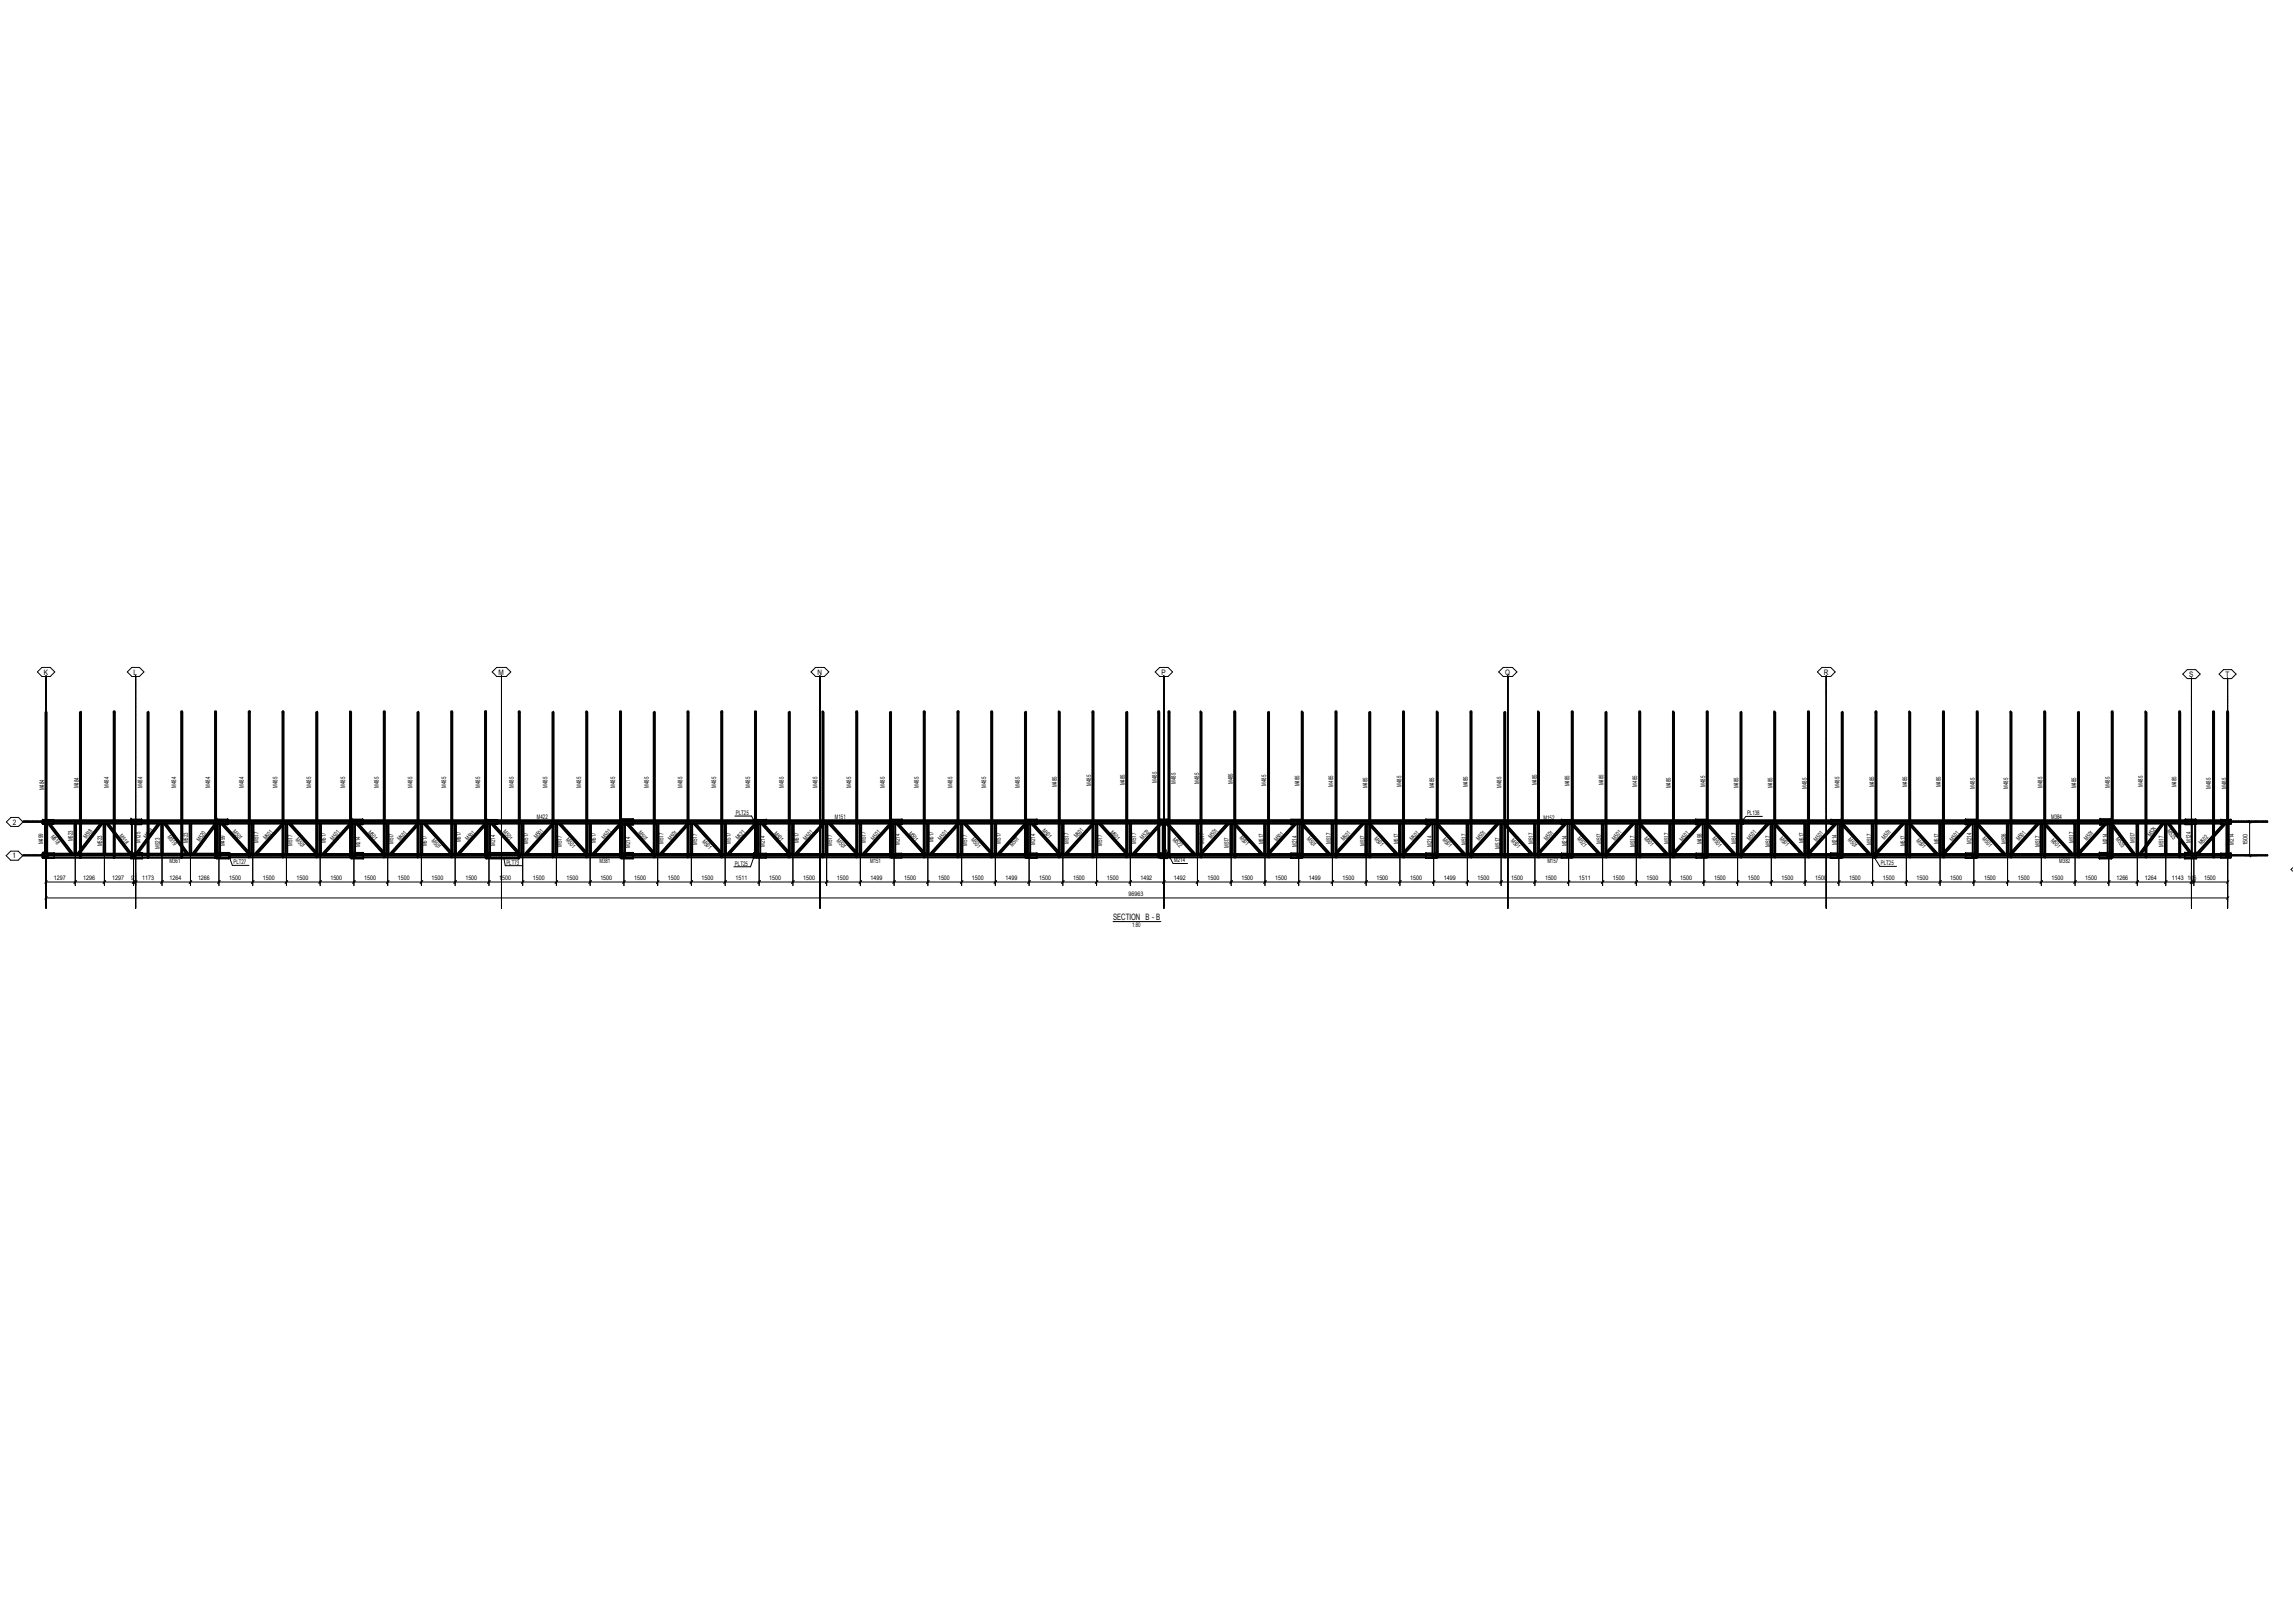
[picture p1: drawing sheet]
<svg xmlns="http://www.w3.org/2000/svg" width="1189mm" height="841mm" viewBox="0 0 1189 841" stroke-linecap="round" stroke-linejoin="round" font-family="sans-serif">
<defs><g id="words">
<text font-size="4.6" x="577" y="477">SECTION B - B</text>
<g font-size="3.9">
<text x="23" y="350">K</text>
<text x="69" y="350">L</text>
<text x="258" y="350">M</text>
<text x="424" y="350">N</text>
<text x="602" y="350">P</text>
<text x="780" y="350">Q</text>
<text x="945" y="350">R</text>
<text x="1134" y="351">S</text>
<text x="1153" y="351">T</text>
<text x="7" y="427">2</text>
<text x="6" y="445">1</text>
</g>
<g font-size="3.3">
<text x="565" y="407" transform="rotate(-90 565 407)">M485</text>
<text x="583" y="407" transform="rotate(-90 583 407)">M485</text>
<text x="600" y="406" transform="rotate(-90 600 406)">M485</text>
<text x="609" y="406" transform="rotate(-90 609 406)">M485</text>
<text x="621" y="406" transform="rotate(-90 621 406)">M485</text>
<text x="639" y="406" transform="rotate(-90 639 406)">M485</text>
<text x="656" y="407" transform="rotate(-90 656 407)">M485</text>
<text x="673" y="407" transform="rotate(-90 673 407)">M485</text>
<text x="691" y="408" transform="rotate(-90 691 408)">M485</text>
<text x="726" y="408" transform="rotate(-90 726 408)">M485</text>
<text x="761" y="408" transform="rotate(-90 761 408)">M485</text>
<text x="796" y="407" transform="rotate(-90 796 407)">M485</text>
<text x="813" y="408" transform="rotate(-90 813 408)">M485</text>
<text x="831" y="407" transform="rotate(-90 831 407)">M485</text>
<text x="848" y="408" transform="rotate(-90 848 408)">M485</text>
<text x="884" y="408" transform="rotate(-90 884 408)">M485</text>
<text x="988" y="408" transform="rotate(-90 988 408)">M485</text>
<text x="1111" y="408" transform="rotate(-90 1111 408)">M485</text>
<text x="1128" y="408" transform="rotate(-90 1128 408)">M485</text>
<text x="23" y="410" transform="rotate(-90 23 410)">M484</text>
<text x="41" y="409" transform="rotate(-89 41 409)">M484</text>
<text x="56" y="408" transform="rotate(-90 56 408)">M484</text>
<text x="74" y="408" transform="rotate(-90 74 408)">M484</text>
<text x="91" y="408" transform="rotate(-90 91 408)">M484</text>
<text x="109" y="408" transform="rotate(-90 109 408)">M484</text>
<text x="126" y="408" transform="rotate(-90 126 408)">M484</text>
<text x="144" y="408" transform="rotate(-90 144 408)">M485</text>
<text x="161" y="408" transform="rotate(-90 161 408)">M485</text>
<text x="179" y="408" transform="rotate(-90 179 408)">M485</text>
<text x="196" y="408" transform="rotate(-90 196 408)">M485</text>
<text x="214" y="408" transform="rotate(-90 214 408)">M485</text>
<text x="231" y="408" transform="rotate(-90 231 408)">M485</text>
<text x="249" y="408" transform="rotate(-90 249 408)">M485</text>
<text x="266" y="408" transform="rotate(-90 266 408)">M485</text>
<text x="284" y="408" transform="rotate(-90 284 408)">M485</text>
<text x="301" y="408" transform="rotate(-90 301 408)">M485</text>
<text x="319" y="408" transform="rotate(-90 319 408)">M485</text>
<text x="336" y="408" transform="rotate(-90 336 408)">M485</text>
<text x="354" y="408" transform="rotate(-90 354 408)">M485</text>
<text x="371" y="408" transform="rotate(-90 371 408)">M485</text>
<text x="389" y="408" transform="rotate(-90 389 408)">M485</text>
<text x="406" y="408" transform="rotate(-90 406 408)">M485</text>
<text x="424" y="408" transform="rotate(-90 424 408)">M485</text>
<text x="441" y="408" transform="rotate(-90 441 408)">M485</text>
<text x="459" y="408" transform="rotate(-90 459 408)">M485</text>
<text x="476" y="408" transform="rotate(-90 476 408)">M485</text>
<text x="494" y="408" transform="rotate(-90 494 408)">M485</text>
<text x="511" y="408" transform="rotate(-90 511 408)">M485</text>
<text x="529" y="408" transform="rotate(-90 529 408)">M485</text>
<text x="548" y="408" transform="rotate(-90 548 408)">M485</text>
<text x="709" y="408" transform="rotate(-90 709 408)">M485</text>
<text x="743" y="408" transform="rotate(-90 743 408)">M485</text>
<text x="778" y="408" transform="rotate(-90 778 408)">M485</text>
<text x="866" y="408" transform="rotate(-90 866 408)">M485</text>
<text x="901" y="408" transform="rotate(-90 901 408)">M485</text>
<text x="919" y="408" transform="rotate(-90 919 408)">M485</text>
<text x="936" y="409" transform="rotate(-90 936 409)">M485</text>
<text x="953" y="408" transform="rotate(-90 953 408)">M485</text>
<text x="971" y="408" transform="rotate(-90 971 408)">M485</text>
<text x="1006" y="408" transform="rotate(-90 1006 408)">M485</text>
<text x="1023" y="409" transform="rotate(-90 1023 409)">M485</text>
<text x="1041" y="409" transform="rotate(-90 1041 409)">M485</text>
<text x="1059" y="408" transform="rotate(-90 1059 408)">M485</text>
<text x="1076" y="408" transform="rotate(-90 1076 408)">M485</text>
<text x="1093" y="408" transform="rotate(-90 1093 408)">M485</text>
<text x="1146" y="409" transform="rotate(-90 1146 409)">M485</text>
<text x="1154" y="409" transform="rotate(-90 1154 409)">M485</text>
<text x="278" y="424">M422</text>
<text x="381" y="422">PLT25</text>
<text x="433" y="425">M151</text>
<text x="800" y="425">M152</text>
<text x="905" y="423">PL138</text>
<text x="1063" y="425">M384</text>
<text x="120" y="431" transform="rotate(48 120 431)">M501</text>
<text x="190" y="431" transform="rotate(48 190 431)">M501</text>
<text x="260" y="431" transform="rotate(48 260 431)">M501</text>
<text x="331" y="432" transform="rotate(49 331 432)">M501</text>
<text x="540" y="431" transform="rotate(48 540 431)">M501</text>
<text x="575" y="431" transform="rotate(48 575 431)">M501</text>
<text x="1123" y="431" transform="rotate(53 1123 431)">M525</text>
<text x="22" y="438" transform="rotate(-90 22 438)">M499</text>
<text x="26" y="434" transform="rotate(53 26 434)">M518</text>
<text x="38" y="436" transform="rotate(-90 38 436)">M523</text>
<text x="45" y="435" transform="rotate(-53 45 435)">M518</text>
<text x="62" y="433" transform="rotate(53 62 433)">M518</text>
<text x="73" y="437" transform="rotate(-90 73 437)">M125</text>
<text x="76" y="435" transform="rotate(-53 76 435)">M519</text>
<text x="87" y="434" transform="rotate(53 87 434)">M519</text>
<text x="98" y="437" transform="rotate(-90 98 437)">M523</text>
<text x="104" y="436" transform="rotate(-53 104 436)">M520</text>
<text x="134" y="437" transform="rotate(-90 134 437)">M517</text>
<text x="138" y="436" transform="rotate(-48 138 436)">M501</text>
<text x="153" y="435" transform="rotate(48 153 435)">M501</text>
<text x="169" y="437" transform="rotate(-90 169 437)">M517</text>
<text x="173" y="436" transform="rotate(-48 173 436)">M501</text>
<text x="204" y="437" transform="rotate(-90 204 437)">M517</text>
<text x="207" y="436" transform="rotate(-48 207 436)">M501</text>
<text x="223" y="436" transform="rotate(48 223 436)">M501</text>
<text x="239" y="436" transform="rotate(-90 239 436)">M517</text>
<text x="243" y="436" transform="rotate(-48 243 436)">M501</text>
<text x="274" y="437" transform="rotate(-90 274 437)">M517</text>
<text x="278" y="435" transform="rotate(-48 278 435)">M501</text>
<text x="293" y="435" transform="rotate(48 293 435)">M501</text>
<text x="309" y="437" transform="rotate(-90 309 437)">M517</text>
<text x="313" y="435" transform="rotate(-48 313 435)">M501</text>
<text x="344" y="437" transform="rotate(-90 344 437)">M517</text>
<text x="348" y="436" transform="rotate(-48 348 436)">M501</text>
<text x="361" y="438" transform="rotate(-90 361 438)">M517</text>
<text x="364" y="436" transform="rotate(48 364 436)">M501</text>
<text x="379" y="437" transform="rotate(-90 379 437)">M517</text>
<text x="383" y="436" transform="rotate(-48 383 436)">M521</text>
<text x="401" y="432" transform="rotate(48 401 432)">M501</text>
<text x="414" y="437" transform="rotate(-90 414 437)">M517</text>
<text x="418" y="436" transform="rotate(-48 418 436)">M501</text>
<text x="433" y="436" transform="rotate(48 433 436)">M501</text>
<text x="449" y="437" transform="rotate(-90 449 437)">M517</text>
<text x="453" y="436" transform="rotate(-48 453 436)">M501</text>
<text x="466" y="438" transform="rotate(-90 466 438)">M214</text>
<text x="471" y="432" transform="rotate(48 471 432)">M501</text>
<text x="484" y="436" transform="rotate(-90 484 436)">M517</text>
<text x="488" y="436" transform="rotate(-48 488 436)">M501</text>
<text x="503" y="436" transform="rotate(48 503 436)">M501</text>
<text x="519" y="437" transform="rotate(-90 519 437)">M517</text>
<text x="536" y="438" transform="rotate(-90 536 438)">M214</text>
<text x="554" y="437" transform="rotate(-90 554 437)">M517</text>
<text x="558" y="434" transform="rotate(-48 558 434)">M501</text>
<text x="589" y="437" transform="rotate(-90 589 437)">M517</text>
<text x="592" y="435" transform="rotate(-48 592 435)">M522</text>
<text x="608" y="435" transform="rotate(48 608 435)">M522</text>
<text x="624" y="437" transform="rotate(-90 624 437)">M517</text>
<text x="628" y="435" transform="rotate(-48 628 435)">M501</text>
<text x="642" y="434" transform="rotate(49 642 434)">M501</text>
<text x="655" y="437" transform="rotate(-90 655 437)">M517</text>
<text x="662" y="436" transform="rotate(-48 662 436)">M501</text>
<text x="677" y="435" transform="rotate(48 677 435)">M501</text>
<text x="690" y="437" transform="rotate(-90 690 437)">M517</text>
<text x="696" y="436" transform="rotate(-48 696 436)">M501</text>
<text x="712" y="435" transform="rotate(48 712 435)">M501</text>
<text x="725" y="437" transform="rotate(-90 725 437)">M517</text>
<text x="732" y="436" transform="rotate(-48 732 436)">M501</text>
<text x="747" y="435" transform="rotate(48 747 435)">M501</text>
<text x="760" y="438" transform="rotate(-90 760 438)">M517</text>
<text x="767" y="436" transform="rotate(-48 767 436)">M501</text>
<text x="783" y="436" transform="rotate(48 783 436)">M501</text>
<text x="795" y="437" transform="rotate(-90 795 437)">M517</text>
<text x="802" y="436" transform="rotate(-48 802 436)">M501</text>
<text x="817" y="435" transform="rotate(48 817 435)">M521</text>
<text x="830" y="437" transform="rotate(-90 830 437)">M517</text>
<text x="837" y="436" transform="rotate(-48 837 436)">M501</text>
<text x="852" y="435" transform="rotate(48 852 435)">M501</text>
<text x="865" y="437" transform="rotate(-90 865 437)">M517</text>
<text x="872" y="436" transform="rotate(-48 872 436)">M501</text>
<text x="882" y="437" transform="rotate(-90 882 437)">M498</text>
<text x="887" y="435" transform="rotate(48 887 435)">M501</text>
<text x="900" y="437" transform="rotate(-90 900 437)">M517</text>
<text x="907" y="436" transform="rotate(-48 907 436)">M501</text>
<text x="922" y="435" transform="rotate(48 922 435)">M501</text>
<text x="935" y="437" transform="rotate(-90 935 437)">M517</text>
<text x="941" y="436" transform="rotate(-48 941 436)">M501</text>
<text x="958" y="435" transform="rotate(48 958 435)">M501</text>
<text x="970" y="438" transform="rotate(-90 970 438)">M517</text>
<text x="977" y="435" transform="rotate(-48 977 435)">M501</text>
<text x="993" y="436" transform="rotate(48 993 436)">M501</text>
<text x="1005" y="438" transform="rotate(-90 1005 438)">M517</text>
<text x="1012" y="436" transform="rotate(-48 1012 436)">M501</text>
<text x="1022" y="437" transform="rotate(-90 1022 437)">M214</text>
<text x="1027" y="435" transform="rotate(48 1027 435)">M501</text>
<text x="1040" y="437" transform="rotate(-90 1040 437)">M526</text>
<text x="1046" y="436" transform="rotate(-48 1046 436)">M501</text>
<text x="1063" y="436" transform="rotate(48 1063 436)">M501</text>
<text x="1075" y="437" transform="rotate(-90 1075 437)">M517</text>
<text x="1082" y="436" transform="rotate(-48 1082 436)">M501</text>
<text x="1092" y="438" transform="rotate(-90 1092 438)">M214</text>
<text x="1096" y="435" transform="rotate(53 1096 435)">M525</text>
<text x="1106" y="437" transform="rotate(-90 1106 437)">M517</text>
<text x="1115" y="434" transform="rotate(-53 1115 434)">M525</text>
<text x="1135" y="437" transform="rotate(-90 1135 437)">M124</text>
<text x="1158" y="438" transform="rotate(-90 1158 438)">M214</text>
<text x="53" y="438" transform="rotate(-90 53 438)">M523</text>
<text x="83" y="440" transform="rotate(-90 83 440)">M523</text>
<text x="117" y="439" transform="rotate(-90 117 439)">M499</text>
<text x="152" y="438" transform="rotate(-90 152 438)">M517</text>
<text x="187" y="439" transform="rotate(-90 187 439)">M214</text>
<text x="221" y="439" transform="rotate(-90 221 439)">M517</text>
<text x="257" y="438" transform="rotate(-90 257 438)">M214</text>
<text x="291" y="439" transform="rotate(-90 291 439)">M517</text>
<text x="327" y="439" transform="rotate(-90 327 439)">M214</text>
<text x="396" y="439" transform="rotate(-90 396 439)">M214</text>
<text x="431" y="438" transform="rotate(-90 431 438)">M517</text>
<text x="501" y="438" transform="rotate(-90 501 438)">M517</text>
<text x="525" y="439" transform="rotate(-48 525 439)">M501</text>
<text x="571" y="438" transform="rotate(-90 571 438)">M517</text>
<text x="637" y="439" transform="rotate(-90 637 439)">M517</text>
<text x="672" y="439" transform="rotate(-90 672 439)">M214</text>
<text x="707" y="438" transform="rotate(-90 707 438)">M517</text>
<text x="742" y="439" transform="rotate(-90 742 439)">M214</text>
<text x="777" y="440" transform="rotate(-90 777 440)">M517</text>
<text x="812" y="439" transform="rotate(-90 812 439)">M214</text>
<text x="847" y="439" transform="rotate(-90 847 439)">M517</text>
<text x="917" y="439" transform="rotate(-90 917 439)">M517</text>
<text x="952" y="438" transform="rotate(-90 952 438)">M214</text>
<text x="987" y="439" transform="rotate(-90 987 439)">M517</text>
<text x="1057" y="439" transform="rotate(-90 1057 439)">M517</text>
<text x="1121" y="439" transform="rotate(-90 1121 439)">M517</text>
<text x="1141" y="438" transform="rotate(-48 1141 438)">M502</text>
<text x="1165" y="438" transform="rotate(-90 1165 438)">1500</text>
<text x="88" y="447">M361</text>
<text x="121" y="448">PLT27</text>
<text x="262" y="448">PLT73</text>
<text x="311" y="447">M381</text>
<text x="381" y="449">PLT25</text>
<text x="451" y="447">M151</text>
<text x="609" y="447">M214</text>
<text x="802" y="447">M157</text>
<text x="975" y="448">PLT25</text>
<text x="1067" y="447">M382</text>
<text x="28" y="456">1297</text>
<text x="43" y="456">1296</text>
<text x="58" y="456">1297</text>
<text x="68" y="456">91</text>
<text x="74" y="456">1173</text>
<text x="88" y="456">1264</text>
<text x="103" y="456">1266</text>
<text x="119" y="456">1500</text>
<text x="136" y="456">1500</text>
<text x="154" y="456">1500</text>
<text x="171" y="456">1500</text>
<text x="189" y="456">1500</text>
<text x="206" y="456">1500</text>
<text x="224" y="456">1500</text>
<text x="241" y="456">1500</text>
<text x="259" y="456">1500</text>
<text x="276" y="456">1500</text>
<text x="294" y="456">1500</text>
<text x="311" y="456">1500</text>
<text x="329" y="456">1500</text>
<text x="346" y="456">1500</text>
<text x="364" y="456">1500</text>
<text x="381" y="456">1511</text>
<text x="399" y="456">1500</text>
<text x="416" y="456">1500</text>
<text x="434" y="456">1500</text>
<text x="451" y="456">1499</text>
<text x="469" y="456">1500</text>
<text x="486" y="456">1500</text>
<text x="504" y="456">1500</text>
<text x="521" y="456">1499</text>
<text x="539" y="456">1500</text>
<text x="556" y="456">1500</text>
<text x="574" y="456">1500</text>
<text x="591" y="456">1492</text>
<text x="608" y="456">1492</text>
<text x="626" y="456">1500</text>
<text x="643" y="456">1500</text>
<text x="661" y="456">1500</text>
<text x="678" y="456">1499</text>
<text x="696" y="456">1500</text>
<text x="713" y="456">1500</text>
<text x="731" y="456">1500</text>
<text x="748" y="456">1499</text>
<text x="766" y="456">1500</text>
<text x="783" y="456">1500</text>
<text x="801" y="456">1500</text>
<text x="818" y="456">1511</text>
<text x="836" y="456">1500</text>
<text x="853" y="456">1500</text>
<text x="871" y="456">1500</text>
<text x="888" y="456">1500</text>
<text x="906" y="456">1500</text>
<text x="923" y="456">1500</text>
<text x="941" y="456">1500</text>
<text x="958" y="456">1500</text>
<text x="976" y="456">1500</text>
<text x="993" y="456">1500</text>
<text x="1011" y="456">1500</text>
<text x="1028" y="456">1500</text>
<text x="1046" y="456">1500</text>
<text x="1063" y="456">1500</text>
<text x="1081" y="456">1500</text>
<text x="1097" y="456">1266</text>
<text x="1112" y="456">1264</text>
<text x="1126" y="456">1143</text>
<text x="1134" y="456">106</text>
<text x="1142" y="456">1500</text>
<text x="585" y="464">96963</text>
<text x="587" y="481">1:80</text>
</g>
</g></defs>
<!-- layer: Part -->
<g fill="none" stroke="#000" stroke-width=".99">
<path d="M24 369v75zM41 369h1v75h-1zM59 369v75zM76 369h1v75h-1zM94 369h1v75h-1zM111 369h1v75h-1zM129 369v75zM146 369h1v75h-1zM164 369v75zM181 369h1v75h-1zM199 369v75zM216 369h1v75h-1z"/>
<path d="M234 369v75zM251 369h1v75h-1zM269 369v75zM286 369h1v75h-1zM304 369v75zM321 369h1v75h-1zM339 369v75zM356 369h1v75h-1zM374 369v75zM391 369h1v75h-1zM409 369v75zM426 369h1v75h-1z"/>
<path d="M444 369v75zM461 369h1v75h-1zM479 369v75zM496 369h1v75h-1zM514 369v75zM531 369h1v75h-1zM549 369v75zM566 369h1v75h-1zM584 369v75zM600 369h1v75h-1zM606 369v75zM622 369h1v75h-1z"/>
<path d="M640 369v75zM657 369h1v75h-1zM675 369v75zM692 369h1v75h-1zM710 369v75zM727 369h1v75h-1zM745 369v75zM762 369h1v75h-1zM780 369v75zM797 369h1v75h-1zM815 369v75zM832 369h1v75h-1z"/>
<path d="M850 369v75zM867 369h1v75h-1zM884 369h1v75h-1zM902 369h1v75h-1zM919 369h1v75h-1zM937 369h1v75h-1zM954 369h1v75h-1zM972 369h1v75h-1zM989 369h1v75h-1zM1007 369v75zM1024 369h1v75h-1zM1042 369v75z"/>
<path d="M1059 369h1v75h-1zM1077 369v75zM1094 369h1v75h-1zM1112 369v75zM1129 369h1v75h-1zM1147 369v75zM1154 369h1v75h-1zM22 427h.1M22 425v2h2M22 427h1M23 427v15M24 425h-2v2"/>
<path d="M24 425h-2M24 425h4M24 425h17M24 427h17M24 427h1M24 427v15M25 427l12 15M26 427l12 15M26 427h2M39 427v15M42 425h17M42 427h17"/>
<path d="M52 427l-10 13M53 427l-11 14M54 427v15M55 427v15M55 427l4 5M56 427l3 3M59 425h17M59 427h17M59 431l9 11M59 433l8 9M68 427h.1M68 427v15"/>
<path d="M70 427h3M70 427v15M73 425h-5M76 434l-6 8M76 436l-5 6M77 425h17M77 427h17M82 427l-5 6M83 427l-6 8M84 427v15M85 427l9 12M86 427l8 10"/>
<path d="M95 425h16M95 427h16l-11 15M95 438l3 4M95 440l2 2M98 427v15M99 427v15M111 428l-10 14M112 425h17M112 427h17M112 427h1M112 427h.1M113 427v15"/>
<path d="M114 427v15M114 427h1M115 427l14 16M116 427l13 14M116 427h2M118 425h-6M129 425h17M129 427h17M131 427v16M146 427l-14 16M146 428l-13 15M147 425h17"/>
<path d="M147 427h17M147 427h.1M148 427v16M149 427v16M150 427l14 16h-17M151 427l13 14M164 425h17M164 427h17M166 427v16M181 427l-14 16M181 428l-13 15M182 425h17"/>
<path d="M182 427h17M183 427v16M183 427h-1M184 427v16M184 427h1M185 427l14 16M186 427l13 14M186 427h2M188 425h-6M199 425h17M199 427h17M200 427v16"/>
<path d="M201 427v16M216 427l-14 16M216 428l-13 15M217 425h17M217 427h17M217 427h.1M218 427v16M219 427v16M219 427l15 16M221 427l13 14M234 425h17M234 427h17"/>
<path d="M235 427v16M236 427v16M251 427l-14 16M251 428l-13 15M252 425h17M252 427h17M252 425h6M252 427h1M252 427h.1M253 427v15M254 427h1M254 427v15"/>
<path d="M254 427l14 15M256 427l13 14M258 425h.1M258 427h.1M258 427h-2M269 425h17M269 427h17M270 427v16M271 427v16M286 427l-14 16M286 428l-13 15M287 425h17"/>
<path d="M287 427h17M287 427h.1M288 427v16M289 427v16M289 427l15 16M291 427l13 14M304 425h17M304 427h17l-14 16M305 427v16M306 427v16M321 428l-13 15M322 425h17"/>
<path d="M322 427h17M322 427h1M322 427h.1M323 427v16M324 427v16M324 427h1M324 427l15 16M326 427l13 14M326 427h2M328 424v1v-1h-6v1M339 425h17M339 427h17"/>
<path d="M340 427v16M341 427v16M356 427l-14 16M356 428l-13 15M357 425h17M357 427h17M357 427h.1M358 427v16M359 427v16M359 427l15 16M361 427l13 14M374 425h17"/>
<path d="M374 427h17l-14 16M375 427v16M376 427v16M391 427h.1M391 425v2M391 425h.1M391 428l-13 15M392 425h17M392 427h17M392 427h1M392 427h.1M393 427v16"/>
<path d="M394 427h1M394 427v16M395 427l14 16M396 427l13 14M396 427h1M397 425h-5M409 425h17M409 427h17l-14 16M410 427v16M411 427v16M426 428l-13 15M427 425h17"/>
<path d="M427 427h17M427 427h.1M428 427v16M429 427v16M429 427l15 16M431 427l13 14M444 425h17M444 427h17l-14 16M445 427v16M446 427v16M461 428l-13 15M462 427h17"/>
<path d="M462 427h1M462 427h.1M463 427v16M464 427v16M464 427h1M464 427l15 16M466 427l13 14M466 427h1M467 425h-5h17M479 425h17M479 427h17l-14 16M480 427v16"/>
<path d="M481 427v16M496 428l-13 15M497 425h17M497 427h17M497 427h.1M498 427v16M499 427v16M499 427l15 16h-17M501 427l13 14M514 425h17M514 427h17M515 427v16"/>
<path d="M516 427v16M531 427l-14 16M531 428l-13 15M532 427h17M532 427h1M532 427h.1M533 427v16M534 427v16M534 427h1M534 427l15 16h-17l1-1M536 427l13 14M536 427h1"/>
<path d="M537 425h-5h17M549 425h17M549 427h17M550 427v16M551 427v16M566 427l-14 16M566 428l-13 15M567 425h17M567 427h17M567 427h.1M568 427v16M569 427v16"/>
<path d="M569 427l15 16h-17M571 427l13 14M584 425h16M584 427h16M585 427v16M586 427v16M600 428l-13 15M600 429l-12 14M601 425h5M601 427h5M601 427h.1M601 425h4"/>
<path d="M602 427h1M602 427l-1 1M603 427v16M603 425v2M604 427v16M604 427h1M604 427l2 1M605 427h1M606 425h16M606 427h16M606 428l13 15M606 429l12 14"/>
<path d="M620 427v16M621 427v16M623 425h17M623 427h17M636 427l-13 14M637 427l-14 16h17M638 427v16M639 427h1M640 425h17M640 428l13 15M655 427v16M656 427v16"/>
<path d="M657 427h-17l14 16M658 427h17M669 427h2M669 425h6h-17M671 427l-13 14M672 427h.1M672 427l-14 16M672 427v16M674 427v16M674 427h.1M674 427h1M675 425h17"/>
<path d="M675 428l13 15M690 427v16M691 427v16M692 427h-17l14 16M693 425h17M693 427h17M706 427l-13 14M707 427l-14 16M708 427v16M709 427h1M710 425h17M710 428l13 15"/>
<path d="M725 427v16M726 427v16M727 427h-17l14 16M728 427h17M739 425h6h-17M739 427h1M741 427l-13 14M742 427h.1M742 427l-14 16M742 427v16M744 427v16M744 427h.1"/>
<path d="M744 427h1M745 425h17M745 428l13 15M760 427v16M761 427v16M762 427h-17l14 16M763 425h17M763 427h17M776 427l-13 14M777 427l-14 16M778 427v16M779 427h1"/>
<path d="M780 425h17M780 428l13 15M795 427v16M796 427v16M797 427h-17l14 16M798 425h17M798 427h17M809 425h5M809 427h2M811 427l-13 14M812 427h.1M812 427l-14 16h17"/>
<path d="M812 427v16M814 427h.1M814 427v16M814 427h1M815 425h17M815 428l13 15M830 427v16M831 427v16M832 427h-17l14 16M833 425h17M833 427h17M846 427l-13 14"/>
<path d="M847 427l-14 16M848 427v16M849 427h1M850 425h17M850 427h17M850 428l13 15M850 427l14 16M865 427v16M866 427v16M868 427h16M879 425h5h-16M879 427h1"/>
<path d="M881 427l-13 14M882 427h.1M882 427l-14 16M882 427v16M884 427v16M884 427h.1M885 425h17M885 427h17M885 428l13 15M885 427l14 16M900 427v16M901 427v16"/>
<path d="M903 425h16M903 427h16M903 425v2M903 427h.1M903 425h.1M916 427l-13 14M917 427l-14 16M918 427v16M919 427h.1M920 425h17M920 427h17M920 428l13 15"/>
<path d="M920 427l14 16M935 427v16M936 427v16M938 425h16M938 427h16M949 425h5M949 427h2M951 427l-13 14M952 427h.1M952 427l-14 16M952 427v16M954 427v16"/>
<path d="M954 427h.1M955 425h17M955 427h17M955 428l13 15M955 427l14 16M970 427v16M971 427v16M973 425h16M973 427h16M986 427l-13 14M987 427l-14 16M988 427v16"/>
<path d="M989 427h.1M990 425h17M990 427h17M990 428l13 15M990 427l14 16M1005 427v16M1006 427v16M1007 427h17M1019 425h5h-17M1019 427h1M1021 427l-14 14M1022 427h.1"/>
<path d="M1022 427l-14 16M1022 427v16M1024 427v16M1024 427h.1M1025 425h17M1025 427h17M1025 428l13 15M1025 427l14 16M1040 427v16M1041 427v16M1042 425h17M1042 427h17"/>
<path d="M1056 427l-14 14M1057 427l-14 16M1057 427v16M1058 427v16M1059 427h.1M1060 425h17M1060 427h17M1060 428l13 15M1060 427l14 16M1075 427v16M1076 427v16M1077 425h17"/>
<path d="M1077 427h17M1088 424v1v-1h6v1M1088 427h2M1091 427l-14 14M1091 427h1M1092 427l-14 16M1092 427v16M1093 427v16M1094 427v1M1094 427h-1M1095 425h17M1095 427h17"/>
<path d="M1095 427l11 16M1095 428l10 15M1107 427v16M1108 427v16M1112 438l-3 5M1112 440l-2 3M1112 425h17M1112 427h17M1120 427l-8 10M1121 427l-9 12M1122 427v16M1123 427v16"/>
<path d="M1123 427l6 8M1124 427l5 6M1130 425h17M1130 427h17M1130 434l6 8M1130 436l5 7M1133 425h5M1133 427h3M1136 427v16M1138 427v16h-8M1138 427h.1M1147 433l-9 10v-1"/>
<path d="M1147 434l-8 9M1147 425h7M1147 427h7M1151 425h3M1151 427h1M1152 427l-5 5M1153 427h1M1153 427l-6 7M1154 427v16M1155 425h1M1155 427h1M1155 427v16"/>
<path d="M1156 427h-1M1156 425v2M22 444h.1M22 442v2h2M22 444l6 1M23 442h-1M24 442h-2v2M24 444h17M24 442h17M24 442h4M41 441l-1 1M41 442h.1"/>
<path d="M42 444h17M42 442h17M59 444h17M59 442h9M68 444v1h6v-1v1M68 442h.1M68 442h8M70 442h1M72 442h2M77 444h17M77 442h17M95 444h16"/>
<path d="M95 442h16M112 444h7M112 442h7M112 444v1h7v-1v1M113 442h-1M114 442h5M119 442v3zM119 444h.1M119 443h.1M119 444h10M119 443h10M129 442l1 1"/>
<path d="M129 444h17M129 443h17M147 444h17M164 442l1 1M164 444h17M164 443h17M183 442h-1v1h17M184 442h4v1M188 444v1h-6v-1h17M199 442l1 1M199 444h17M199 443h17"/>
<path d="M217 444h17M217 443h17M234 442l1 1M234 444h17M234 443h17M252 444h.1M252 443h.1M252 442h17v3h-17zM269 444h.1M269 443h.1M269 442v3M269 444v1z"/>
<path d="M269 442l1 1M269 444h17M269 443h17M287 444h17M287 443h17M304 442l1 1M304 444h17M304 443h17M322 444h17M322 443h17M322 444v1h6v-1v1M323 442h-1v1"/>
<path d="M324 442h4v1M339 442l1 1M339 444h17M339 443h17M357 444h17M357 443h17M374 442l1 1M374 444h17M374 443h17M391 444h.1M391 443v1M391 443h.1"/>
<path d="M392 444h17M392 443h17M392 444h5M393 442l-1 1M394 442l3 1M409 442l1 1M409 444h17M409 443h17M427 444h17M427 443h17M444 442l1 1M444 444h17"/>
<path d="M444 443h17M462 444h17M462 443h17M462 444h5M463 442l-1 1M464 442l3 1M479 442l1 1M479 444h17M479 443h17M497 444h17M514 442l1 1M514 444h17"/>
<path d="M514 443h17M534 442l3 1M549 444h-17l5 1M549 442l1 1M549 444h17M549 443h17M567 444h17M584 442l1 1M584 444h16M584 443h16M601 444h5M601 443h5"/>
<path d="M601 444v1l4-1M603 442l-2 1M603 443v1zM603 444v1M604 442l1 1M606 444h16M606 443h16M622 442v1M623 444h17M640 444h17M640 443h17M657 442v1"/>
<path d="M658 444h17h-6M669 442h3M674 442l1 1h-17M675 444h17M675 443h17M692 442v1M693 444h17M693 443h17M710 444h17M710 443h17M727 442v1M728 444h17h-6"/>
<path d="M739 442h3M744 442l1 1h-17M745 444h17M745 443h17M762 442v1M763 444h17M763 443h17M780 444h17M780 443h17M797 442v1M798 444h17M809 442h3"/>
<path d="M809 444h5M814 442v1M815 444h17M815 443h17M832 442v1M833 444h17M833 443h17M850 444h17M850 443h17M867 442v1M868 444h16M868 443h16"/>
<path d="M879 442h3M879 444h5M884 442v1M885 444h17M885 443h17M902 442v1M903 444h16M903 443h16M920 444h17M920 443h17M937 442v1M938 444h16h-5"/>
<path d="M949 442h3M954 442v1h-16M955 444h17M955 443h17M971 444h.1M971 443v1M971 442v2M972 442v1M973 444h16M973 443h16M990 444h17M990 443h17"/>
<path d="M1007 442v1M1007 444h17h-5M1019 442h3M1024 442v1h-17M1025 444h17M1025 443h17M1042 442v1M1042 444h17M1042 443h17M1060 444h17M1060 443h17M1077 442v1"/>
<path d="M1077 444h17M1077 443h17M1088 442v1v-1h4M1088 444v1h6v-1M1093 442h1v1M1095 444h17M1095 443h17M1112 444h17M1112 443h17M1130 444h17M1132 442v1v-1h3M1132 444v1h6v-1"/>
<path d="M1136 442h.1M1138 443h9M1147 444h7M1147 443h7M1151 442h3M1151 444h5M1155 444h1M1155 443h1M1155 442l1 1M1156 443h.1M1156 444h.1M1156 443v1"/>
</g>
<!-- layer: Part_H -->
<g fill="#000">
<circle cx="59" cy="369" r=".5"/>
<circle cx="94" cy="369" r=".5"/>
<circle cx="111" cy="369" r=".5"/>
<circle cx="112" cy="369" r=".5"/>
<circle cx="129" cy="369" r=".5"/>
<circle cx="146" cy="369" r=".5"/>
<circle cx="147" cy="369" r=".5"/>
<circle cx="181" cy="369" r=".5"/>
<circle cx="199" cy="369" r=".5"/>
<circle cx="234" cy="369" r=".5"/>
<circle cx="251" cy="369" r=".5"/>
<circle cx="252" cy="369" r=".5"/>
<circle cx="269" cy="369" r=".5"/>
<circle cx="304" cy="369" r=".5"/>
<circle cx="321" cy="369" r=".5"/>
<circle cx="322" cy="369" r=".5"/>
<circle cx="356" cy="369" r=".5"/>
<circle cx="357" cy="369" r=".5"/>
<circle cx="374" cy="369" r=".5"/>
<circle cx="391" cy="369" r=".5"/>
<circle cx="392" cy="369" r=".5"/>
<circle cx="426" cy="369" r=".5"/>
<circle cx="444" cy="369" r=".5"/>
<circle cx="479" cy="369" r=".5"/>
<circle cx="496" cy="369" r=".5"/>
<circle cx="497" cy="369" r=".5"/>
<circle cx="514" cy="369" r=".5"/>
<circle cx="549" cy="369" r=".5"/>
<circle cx="566" cy="369" r=".5"/>
<circle cx="567" cy="369" r=".5"/>
<circle cx="600" cy="369" r=".5"/>
<circle cx="601" cy="369" r=".5"/>
<circle cx="606" cy="369" r=".5"/>
<circle cx="622" cy="369" r=".5"/>
<circle cx="640" cy="369" r=".5"/>
<circle cx="675" cy="369" r=".5"/>
<circle cx="692" cy="369" r=".5"/>
<circle cx="693" cy="369" r=".5"/>
<circle cx="727" cy="369" r=".5"/>
<circle cx="728" cy="369" r=".5"/>
<circle cx="745" cy="369" r=".5"/>
<circle cx="762" cy="369" r=".5"/>
<circle cx="763" cy="369" r=".5"/>
<circle cx="797" cy="369" r=".5"/>
<circle cx="815" cy="369" r=".5"/>
<circle cx="850" cy="369" r=".5"/>
<circle cx="867" cy="369" r=".5"/>
<circle cx="884" cy="369" r=".5"/>
<circle cx="885" cy="369" r=".5"/>
<circle cx="919" cy="369" r=".5"/>
<circle cx="937" cy="369" r=".5"/>
<circle cx="972" cy="369" r=".5"/>
<circle cx="989" cy="369" r=".5"/>
<circle cx="1007" cy="369" r=".5"/>
<circle cx="1024" cy="369" r=".5"/>
<circle cx="1025" cy="369" r=".5"/>
<circle cx="1042" cy="369" r=".5"/>
<circle cx="1059" cy="369" r=".5"/>
<circle cx="1060" cy="369" r=".5"/>
<circle cx="1094" cy="369" r=".5"/>
<circle cx="1095" cy="369" r=".5"/>
<circle cx="1112" cy="369" r=".5"/>
<circle cx="1129" cy="369" r=".5"/>
<circle cx="1130" cy="369" r=".5"/>
<circle cx="1147" cy="369" r=".5"/>
<circle cx="1154" cy="369" r=".5"/>
<circle cx="1155" cy="369" r=".5"/>
<circle cx="68" cy="425" r=".5"/>
<circle cx="112" cy="425" r=".5"/>
<circle cx="182" cy="425" r=".5"/>
<circle cx="252" cy="425" r=".5"/>
<circle cx="322" cy="424" r=".5"/>
<circle cx="392" cy="425" r=".5"/>
<circle cx="462" cy="425" r=".5"/>
<circle cx="532" cy="425" r=".5"/>
<circle cx="675" cy="427" r=".5"/>
<circle cx="745" cy="427" r=".5"/>
<circle cx="814" cy="427" r=".5"/>
<circle cx="884" cy="427" r=".5"/>
<circle cx="954" cy="427" r=".5"/>
<circle cx="1024" cy="427" r=".5"/>
<circle cx="1094" cy="427" r=".5"/>
<circle cx="1138" cy="427" r=".5"/>
<circle cx="1156" cy="427" r=".5"/>
<circle cx="22" cy="442" r=".5"/>
<circle cx="68" cy="442" r=".5"/>
<circle cx="252" cy="442" r=".5"/>
<circle cx="322" cy="442" r=".5"/>
<circle cx="392" cy="442" r=".5"/>
<circle cx="462" cy="442" r=".5"/>
<circle cx="532" cy="442" r=".5"/>
<circle cx="606" cy="444" r=".5"/>
<circle cx="640" cy="444" r=".5"/>
<circle cx="675" cy="445" r=".5"/>
<circle cx="693" cy="444" r=".5"/>
<circle cx="745" cy="445" r=".5"/>
<circle cx="763" cy="444" r=".5"/>
<circle cx="815" cy="444" r=".5"/>
<circle cx="885" cy="444" r=".5"/>
<circle cx="937" cy="444" r=".5"/>
<circle cx="954" cy="445" r=".5"/>
<circle cx="1007" cy="444" r=".5"/>
<circle cx="1024" cy="445" r=".5"/>
<circle cx="1060" cy="444" r=".5"/>
<circle cx="1094" cy="445" r=".5"/>
<circle cx="1138" cy="445" r=".5"/>
<circle cx="1147" cy="444" r=".5"/>
<circle cx="1156" cy="444" r=".5"/>
</g>
<g fill="none" stroke="#000" stroke-width=".52">
<path d="M24 369h.1M24 369v75M41 369h.1M41 369v75M42 369h.1M42 369v75M59 369v75M59 369h.1M76 369h.1M77 369v75M77 369h.1M94 369v75"/>
<path d="M94 369h.1M111 369v75M112 369v75M112 369h.1M129 369v75M129 369h.1M146 369v75M147 369h.1M147 369v75M164 369v75M164 369h.1M181 369v75"/>
<path d="M182 369h.1M182 369v75M199 369v75M199 369h.1M216 369h.1M216 369v75M217 369h.1M217 369v75M234 369v75M234 369h.1M251 369v75M252 369v75"/>
<path d="M252 369h.1M269 369v75M269 369h.1M286 369h.1M286 369v75M287 369h.1M287 369v75M304 369v75M304 369h.1M321 369v75M322 369v75M322 369h.1"/>
<path d="M339 369h.1M339 369v75M356 369v75M357 369v75M357 369h.1M374 369v75M374 369h.1M391 369v75M392 369h.1M392 369v75M409 369h.1M409 369v75"/>
<path d="M426 369v75M427 369h.1M427 369v75M444 369v75M444 369h.1M461 369h.1M461 369v75M462 369h.1M462 369v75M479 369v75M479 369h.1M496 369v75"/>
<path d="M497 369v75M497 369h.1M514 369v75M514 369h.1M531 369h.1M531 369v75M532 369h.1M532 369v75M549 369v75M549 369h.1M566 369v75M567 369h.1"/>
<path d="M567 369v75M584 369h.1M584 369v75M600 369v75M601 369v75M601 369h.1M606 369v75M622 369v75M623 369h.1M623 369v75M640 369v75M657 369h.1"/>
<path d="M657 369v75M658 369h.1M658 369v75M675 369v76M675 369v75M692 369v75M693 369v75M710 369h.1M710 369v75M727 369v75M728 369v75M745 369v76"/>
<path d="M745 369h.1M745 369v75M762 369v75M763 369v75M780 369h.1M780 369v75M797 369v75M798 369h.1M798 369v75M815 369v75M832 369h.1M832 369v75"/>
<path d="M833 369h.1M833 369v75M850 369v75M867 369v75M867 369l1 75M885 369v75M902 369h.1M902 369v75M920 369v75M920 369h.1M937 369v75M954 369h.1"/>
<path d="M954 369v76M955 369h.1M955 369v75M972 369v75M989 369v75M990 369h.1M990 369v75M1007 369v75M1024 369v76M1025 369v75M1042 369v75M1042 369h.1"/>
<path d="M1059 369v75M1060 369v75M1077 369v75M1077 369h.1M1094 369v75M1095 369v75M1112 369v75M1112 369h.1M1129 369v75M1130 369v75M1147 369v75M1154 369v75"/>
<path d="M1155 369v75M22 427h.1M22 425h1134M22 425h.1M22 425v2M23 425v2M23 425h.1M23 427h.1M23 425h2v2M23 427h1M23 427v15M24 425h.1"/>
<path d="M24 427v15M25 425h.1M25 427h.1M25 425v2M25 427l12 15M25 427h1M26 427l12 15M28 425v2M39 427v15M41 425h1M42 440l-1 1M52 427l-12 15"/>
<path d="M53 427l-12 15M54 427v15M55 427l12 15M56 427l12 15M59 425h.1M59 430v1M59 432v1M68 427h.1M68 425v2M68 427h2M68 425v17M68 425h.1"/>
<path d="M68 425h2M70 427h.1M70 425h.1M70 425v2M70 425v17M73 425h.1M73 425v2M76 425h1M77 433l-1 1M77 435l-1 1M82 427l-12 15M83 427l-12 15"/>
<path d="M84 427v15M85 427l12 15M86 427l12 15M94 425h1M94 437l1 1M94 439l1 1M98 427v15M99 427v15M111 425h1M111 427l-11 15M112 427l-1 1M112 427h.1"/>
<path d="M112 425v2M112 427l-11 15M113 425v2M113 427h.1M113 427h1M113 425h.1M113 427v15M114 427v15M114 425h-1M114 425h.1M114 427h.1M114 425v2"/>
<path d="M115 427l14 16M115 427h1M116 427l14 16M118 425h.1M118 425v2M129 425h.1M131 427v16M146 427l-14 16M146 425h1M147 427l-1 1M147 427l-14 16M148 427v16"/>
<path d="M149 427v16M150 427l14 16M151 427l14 16M164 425h.1M166 427v16M181 427l-14 16M181 425h1M182 427l-1 1M182 427l-14 16M182 427h.1M182 425v2M183 427h.1"/>
<path d="M183 425h1M183 425h.1M183 425v2M183 427h1M183 427v16M184 427v16M184 425h.1M184 427h.1M184 425v2M185 427l14 16M185 427h1M186 427l14 16"/>
<path d="M188 425h.1M188 425v2M199 425h.1M201 427v16M216 427l-14 16M216 425h1M217 427l-1 1M217 427l-14 16M218 427v16M219 427v16M220 427l14 16M221 427l14 16"/>
<path d="M234 425h.1M236 427v16M251 427l-14 16M251 425h1M252 427l-1 1M252 427h.1M252 425v2M252 427l-14 16M253 427h.1M253 425h.1M253 425v2M253 427h1"/>
<path d="M253 427v16M254 427v16M254 425v2M254 427h.1M254 425h-1M254 425h.1M255 427l14 16M255 427h1M256 427l14 16M258 425h.1M258 425v2M269 425h.1"/>
<path d="M271 427v16M286 427l-14 16M286 425h1M287 427l-1 1M287 427l-14 16M288 427v16M289 427v16M290 427l14 16M291 427l14 16M304 425h.1M305 427v16M306 427v16"/>
<path d="M321 427l-14 16M321 425h1M322 427h.1M322 424v3M322 427l-14 16M322 425l1 2M322 425h.1M323 425h-1M323 425h1M323 425v2M323 425h.1M323 427h.1"/>
<path d="M323 427h1M323 427v16M324 427v16M324 425h.1M324 427h.1M324 425v2M325 427l14 16M325 427h1M326 427l14 16M328 424h.1M328 425v2M339 425h.1"/>
<path d="M340 427v16M341 427v16M356 427l-14 16M356 425h1M357 427l-14 16M358 427v16M359 427v16M359 427l15 16M360 427l15 16M374 425h.1M375 427v16M376 427v16"/>
<path d="M391 425h.1M391 427h.1M391 427h-369M391 425v2M391 427h512M391 425h1M392 427l-1 1M392 427h.1M392 425v2M392 427l-14 16M392 425l1 2M393 425h1"/>
<path d="M393 425h-1M393 427h1M393 427v16M394 425h.1M394 427h-3l-14 16M394 427v16M394 425v2M395 427h1M397 425h.1M397 425v2M409 427h.1M409 425h.1"/>
<path d="M410 427h1M411 427v16M426 425h1M427 427l-1 1M427 427l-14 16M427 427h-1l-14 16M429 427h2l14 16M430 427l14 16M444 427h.1M444 425h.1M445 427h1M446 427v16"/>
<path d="M461 425h1M462 427l-1 1M462 427h.1M462 427l-14 16M462 425h2M462 425h.1M462 425v2M463 427h1M463 427v16M464 427v16M464 425v2M464 427h.1"/>
<path d="M464 427h-3l-14 16M464 427h2l14 16M465 427l14 16M465 427h1M467 425h.1M467 425v2M479 427h.1M479 425h.1M496 425h1M497 427l-1 1M499 427h2l14 16M500 427l14 16"/>
<path d="M514 427h.1M514 425h.1M531 427h1l-14 16M531 425h1M531 427l-14 16M532 427l-1 1M532 427h.1M532 425v2M532 425h2M532 425h.1M533 427h1M533 427v16"/>
<path d="M534 427v16M534 427h.1M534 425v2M534 425h.1M534 427h-2M535 427h1M535 427l15 16M536 427h-2l15 16M537 425h.1M537 425v2M549 427h.1M549 425h.1"/>
<path d="M566 427h1l-14 16M566 427l-14 16M566 425h1M568 427h1M568 427v16M569 427v16M570 427l15 16M571 427h-2l15 16M584 427h.1M584 425h.1M600 427h2l-14 16M600 425h1"/>
<path d="M601 427l-1 1M601 428l-1 1M601 427l-14 16M601 425l1 2M602 425v2M602 427h.1M602 425h2M602 425h.1M603 427h1M603 427v16M603 425v2M604 427v16"/>
<path d="M604 425h.1M604 427h-2M604 425v2M604 427h.1M604 427h299M604 427l14 16M605 425v2M605 427l14 16M606 425h297M606 427v1M606 428v1M620 427v16"/>
<path d="M621 427v16M636 427l-14 16M637 427l-14 16M638 427v16M639 427l14 16M640 427v1M640 427l14 16M655 427v16M656 427v16M669 425h.1M669 425v2M671 427h1"/>
<path d="M671 427l-14 16M672 427l-14 16M672 427h.1M672 425v2zM672 427h2M673 427v16M674 427v16M674 425v2M674 427h.1M674 425h.1M674 427l14 16M674 427h1"/>
<path d="M675 425h.1M675 427l14 16M690 427v16M691 427v16M706 427l-14 16M707 427l-14 16M708 427v16M709 427l14 16M710 427l14 16M725 427v16M726 427v16M739 425h.1"/>
<path d="M739 425v2M740 427h2M741 427l-14 16M742 427l-14 16M742 427h.1M742 425v2M742 427v16M742 425h.1M742 427h2M744 427v16M744 425h.1M744 427h.1"/>
<path d="M744 425v2M744 427l14 16M744 427h1M745 425h.1M745 427v1M745 427l14 16M760 427v16M761 427v16M776 427l-14 16M777 427l-14 16M778 427v16M779 427l14 16"/>
<path d="M780 427v1M780 427l14 16M795 427v16M796 427v16M809 425h.1M809 425v2M811 427h1M811 427l-14 16M812 427l-14 16M812 427h.1M812 425v2M812 425h.1"/>
<path d="M812 427h2M812 427v16M813 427v16M814 427v-2v2M814 427h.1M814 427l14 16M814 425h.1M814 425v2M815 427v1M815 427l14 16M830 427v16M831 427v16"/>
<path d="M846 427l-14 16M847 427l-14 16M848 427v16M849 427l14 16M850 427v1M850 427l14 16M865 427v16M866 427v16M879 425h.1M879 425v2M880 427h2M881 427l-14 16"/>
<path d="M882 427l-14 16M882 427h.1M882 425h.1M882 425v2M882 427h2M883 427v16M884 427v16h-2M884 425v2M884 427h.1M884 425h.1M884 427l14 16M884 427l1 1"/>
<path d="M885 427l14 16M900 427v16M901 427v16M903 427h.1M903 425h.1M903 425v2M916 427l-14 16M917 427l-14 16M918 427v16M919 427l14 16M919 425h1M920 427l14 16"/>
<path d="M935 427v16M936 427v16M937 425h1M949 425h.1M949 425v2M951 427h1M951 427l-14 16M952 427l-14 16M952 425h.1M952 425v2M952 427h.1M952 425h2"/>
<path d="M952 427h2M952 427v16M953 427v16M954 425h.1M954 427h.1M954 425v2M954 427l14 16M954 425h1M954 427l1 1M955 427l14 16M970 427v16M971 427v16"/>
<path d="M972 425h1M986 427l-14 16M987 427l-14 16M988 427v16M989 427l14 16M989 425h1M989 427l1 1M990 427l14 16M1005 427v16M1006 427v16M1007 425h.1M1019 425h.1"/>
<path d="M1019 425v2M1020 427h2M1021 427l-14 16M1022 427l-14 16M1022 425h.1M1022 425v2M1022 427h.1M1022 425h2M1022 427h2M1022 427v16M1023 427v16M1024 427h.1"/>
<path d="M1024 425v2M1024 425h.1M1024 427l14 16M1024 425h1M1025 427l14 16M1040 427v16h1v-16M1042 425h.1M1056 427l-14 16M1057 427l-14 16M1058 427v16M1059 427l14 16M1059 425h1"/>
<path d="M1059 427l1 1M1060 427l14 16M1075 427v16M1076 427v16M1077 425h.1M1088 424h.1M1088 425v2M1090 427h1M1091 427l-14 16M1092 427l-14 16M1092 425v2M1092 427h.1"/>
<path d="M1092 425h2M1092 425h.1M1092 427h1M1092 427v16M1093 427v16M1094 425h.1M1094 427h.1M1094 425v2M1094 427l11 16M1094 424h.1M1094 424v3M1094 425h1"/>
<path d="M1094 428h1M1095 427l11 16M1107 427v16M1108 427v16M1112 425h.1M1112 437v1M1112 439v1M1120 427l-11 16M1121 427l-11 16M1122 427v16M1123 427v16M1123 427l12 16"/>
<path d="M1124 427l12 16M1129 425h1M1129 433l1 1M1129 435l1 1M1133 427h.1M1133 425h.1M1133 425v2M1136 427h2M1136 425h2M1136 425v2M1136 427h.1M1136 425h.1"/>
<path d="M1136 425v19M1138 427v16M1138 427h.1M1138 425h.1M1138 427h-2M1138 425v2M1147 425h.1M1147 432v1M1147 434h.1M1151 425h.1M1151 425v2M1152 427h1"/>
<path d="M1152 427l-14 16M1153 427l-14 16M1154 425v2M1154 425h.1M1154 425h1v2M1154 427h.1M1154 427h1M1154 427v16M1154 425h1M1155 427v16M1155 425h.1M1155 425v2"/>
<path d="M1155 427h.1M1156 425h.1M1156 425v2M1156 427h.1M1156 427h-253M22 444h.1M22 442h97M22 442h.1M22 442v2M22 445h.1M22 442v3M23 443v1"/>
<path d="M23 443h2M23 444h.1M23 444h2M23 443h.1M23 442h1M25 443h.1M25 444h.1M25 443v1M28 445h.1M28 442v2M42 441l-1 1M59 444h.1"/>
<path d="M68 445h.1M68 442v3M68 442h.1M68 442h2M68 443v1M68 443h2M68 443h.1M68 444h2M68 444h.1M70 443h.1M70 443v1M70 444h.1"/>
<path d="M71 442h1M74 445h.1M74 442v2M94 444h.1M111 444h.1M112 442v3M112 442v2M113 443h1M113 443v1M113 443h.1M113 444h.1M113 442h1"/>
<path d="M114 444h-1M114 443h.1M114 443v1M114 444h.1M119 445h.1M119 442v2M119 444h.1M119 442h.1M119 444h-97M119 442v3M119 444h1037M119 443h1037"/>
<path d="M119 443h.1M129 444h.1M146 444h.1M164 441v1M181 444h.1M182 442h.1M182 445h.1M182 442v3M183 444h.1M183 443h.1M183 443v1M183 442h1"/>
<path d="M184 443h.1M184 443v1M184 444h.1M188 445h.1M188 443v1M199 444h.1M234 444h.1M234 441v1M251 444h.1M252 445h.1M252 445h17M253 444h.1"/>
<path d="M253 443h.1M253 443v1M254 443h.1M254 443v1M254 444h.1M268 442l1 1M269 442h.1M269 445h.1M269 444h.1M269 442h-17v3M304 444h.1M321 444h.1"/>
<path d="M322 445h.1M322 442v3M322 443l1 1M322 443h.1M323 443v1M323 443h-1M323 443h.1M323 444h.1M323 442h1M324 443h.1M324 444h.1M324 443v1"/>
<path d="M328 445h.1M328 443v1M339 441v1M356 444h.1M374 444h.1M374 441v1M391 443h.1M391 444h.1M391 442v2M391 443v1M392 444h.1M392 442v2"/>
<path d="M393 443v1M393 442h1M394 443h.1M394 443v1M394 444h.1M397 444h.1M397 443v1M409 443l-14-16h1l14 16M426 444h.1M428 443v-16h1v16M444 444h.1M444 441v1"/>
<path d="M462 444h.1M462 442v2M462 443v1M462 443h.1M463 442h1M464 443h.1M464 443v1M464 444h.1M467 444h.1M467 443v1M479 444h.1M479 441v1"/>
<path d="M480 443v-16h1v16M482 443l14-16h1l-14 16M496 444h.1M498 443v-16h1v16M514 444h.1M514 441v1M515 443v-16h1v16M532 445h.1M532 442v3M532 444h.1M532 443h.1M532 443v1"/>
<path d="M533 442h1M534 443h.1M534 444h.1M534 443v1M537 445h.1M537 443v1M549 444h.1M550 443v-16h1v16M566 444h.1M584 441v1M585 443v-16h1v16M600 444h.1"/>
<path d="M601 442v3M602 444h.1M602 443v1M602 443h.1M603 442h1M603 443h.1M603 442v3M604 443h.1M604 444h.1M604 443v1M605 442v3M623 444h.1"/>
<path d="M623 441l-1 1M658 444h.1M658 441l-1 1M669 442h.1M669 443v1M672 443h.1M672 443v1v-1M672 442h2M674 443v1M674 443h.1M674 444h.1M675 442h.1"/>
<path d="M675 444h.1M693 444h.1M693 441l-1 1M710 444h.1M728 444h.1M728 441l-1 1M739 442h.1M739 443v1M742 444h.1M742 443v1M742 443h.1M742 442h2"/>
<path d="M744 443h.1M744 443v1M744 444h.1M745 442h.1M745 444h.1M780 444h.1M798 444h.1M798 441l-1 1M809 442h.1M809 443v1M812 443v1M812 443h.1"/>
<path d="M812 444h.1M812 442h2M814 443h.1M814 443v1M814 444h.1M814 442h.1M814 442v2M815 444h.1M833 444h.1M833 441l-1 1M850 444h.1M868 444h.1"/>
<path d="M868 441l-1 1M879 442h.1M879 443v1M882 443v1M882 443h.1M882 444h.1M882 442h2M884 443h.1M884 443v1M884 444h.1M884 442h.1M884 442v2"/>
<path d="M902 444h.1M903 444h.1M903 441l-1 1M920 444h.1M937 444h.1M938 441l-1 1M949 442h.1M949 443v1M952 443v1M952 444h.1M952 443h.1M952 442h2"/>
<path d="M954 443h.1M954 443v1M954 444h.1M954 442h.1M955 444h.1M971 443h.1M971 442v2M971 444h.1M972 444h.1M973 441l-1 1M990 444h.1M1007 441v1"/>
<path d="M1019 442h.1M1019 443v1M1022 443v1M1022 444h.1M1022 443h.1M1022 442h2M1024 443h.1M1024 444h.1M1024 443v1M1024 442h.1M1025 444h.1M1042 444h.1"/>
<path d="M1042 441v1M1060 444h.1M1077 444h.1M1077 441v1M1088 442h.1M1088 443v1M1092 444h.1M1092 443v1M1092 443h.1M1092 442h1M1094 443h.1M1094 444h.1"/>
<path d="M1094 443v1M1094 442h.1M1094 442v3M1095 444h.1M1112 444h.1M1130 444h.1M1132 442h.1M1132 443v1M1135 442h3M1136 442v1M1136 442v2M1136 444h.1"/>
<path d="M1136 442h2M1136 444h2M1136 442h.1M1138 443h.1M1138 442h.1M1138 444h.1M1138 442v2M1138 442v1M1138 442v3M1151 442h.1M1151 443v1M1154 443v1"/>
<path d="M1154 443h.1M1154 444h.1M1154 442h1M1155 444h.1M1155 443h.1M1155 443v1M1156 442h.1M1156 442v2M1156 444h.1M1156 443v1M1156 443h.1"/>
</g>
<!-- layer: Grid -->
<g fill="none" stroke="#000" stroke-width=".52">
<path d="M19 348l3-2h4l2 2-2 3h-4zM24 360h.1M24 359h.1M24 358v1M24 358h.1M24 357v1M24 357h.1M24 356h.1M24 355v1M24 355h.1M24 354v1M24 354h.1"/>
<path d="M24 353h.1M24 352v1M24 352h.1M24 351v1M24 351h.1M24 352v2M24 354v2M24 356v2M24 359v1M68 346h4l3 2-3 3h-4l-2-3zM70 360h.1M70 359h.1"/>
<path d="M70 358v1M70 358h.1M70 357v1M70 357h.1M70 356h.1M70 355v1M70 355h.1M70 354v1M70 354h.1M70 353h.1M70 352v1M70 352h.1"/>
<path d="M70 351v1M70 351h.1M70 352v2M70 354v2M70 356v2M70 359v1M255 348l2-2h5l3 2-3 3h-5zM260 360h.1M260 359h.1M260 358v1M260 358h.1M260 357v1"/>
<path d="M260 357h.1M260 356h.1M260 355v1M260 355h.1M260 354v1M260 354h.1M260 353h.1M260 352v1M260 352h.1M260 351v1M260 351h.1M260 352v2"/>
<path d="M260 354v2M260 356v2M260 359v1M420 348l3-2h4l3 2-3 3h-4zM425 360h.1M425 359h.1M425 358v1M425 358h.1M425 357v1M425 357h.1M425 356h.1M425 355v1"/>
<path d="M425 355h.1M425 354v1M425 354h.1M425 353h.1M425 352v1M425 352h.1M425 351v1M425 351h.1M425 352v2M425 354v2M425 356v2M425 359v1"/>
<path d="M599 348l2-2h4l3 2-3 3h-4zM603 360h.1M603 359h.1M603 358v1M603 358h.1M603 357v1M603 357h.1M603 356h.1M603 355v1M603 355h.1M603 354v1M603 354h.1"/>
<path d="M603 353h.1M603 352v1M603 352h.1M603 351v1M603 351h.1M603 352v2M603 354v2M603 356v2M603 359v1M777 348l2-2h5l2 2-2 3h-5zM781 360h.1M781 359h.1"/>
<path d="M781 358v1M781 358h.1M781 357v1M781 357h.1M781 356h.1M781 355v1M781 355h.1M781 354v1M781 354h.1M781 353h.1M781 352v1M781 352h.1"/>
<path d="M781 351v1M781 351h.1M781 352v2M781 354v2M781 356v2M781 359v1M942 348l2-2h5l2 2-2 3h-5zM946 360h.1M946 359h.1M946 358v1M946 358h.1M946 357v1"/>
<path d="M946 357h.1M946 356h.1M946 355v1M946 355h.1M946 354v1M946 354h.1M946 353h.1M946 352v1M946 352h.1M946 351v1M946 351h.1M946 352v2"/>
<path d="M946 354v2M946 356v2M946 359v1M1131 349l3-2h4l2 2-2 3h-4zM1136 360h.1M1136 359h.1M1136 358v1M1136 358h.1M1136 357v1M1136 357h.1M1136 356h.1M1136 355v1"/>
<path d="M1136 355h.1M1136 354v1M1136 354h.1M1136 353h.1M1136 352v1M1136 352h.1M1136 353v1M1136 354v2M1136 359v2M1150 349l2-2h5l2 2-2 3h-5zM1154 360h.1M1154 359h.1"/>
<path d="M1154 358v1M1154 358h.1M1154 357v1M1154 357h.1M1154 356h.1M1154 355v1M1154 355h.1M1154 354v1M1154 354h.1M1154 353h.1M1154 352v1M1154 352h.1"/>
<path d="M1154 353v1M1154 354v2M1154 359v2M24 380h.1M24 379v1M24 379h.1M24 378h.1M24 377v1M24 377h.1M24 376v1M24 376h.1M24 375h.1"/>
<path d="M24 374v1M24 374h.1M24 373h.1M24 372v1M24 372h.1M24 371v1M24 371h.1M24 370h.1M24 369v1M24 369h.1M24 368v1M24 368h.1"/>
<path d="M24 367h.1M24 366v1M24 366h.1M24 365v1M24 365h.1M24 364h.1M24 363v1M24 363h.1M24 362v1M24 362h.1M24 361h.1M24 360v1"/>
<path d="M24 360v2M24 364v1M24 365v2M24 367v1M24 369v2M24 373v2M24 375v2M24 378v1M24 379v2M70 380h.1M70 379v1M70 379h.1"/>
<path d="M70 378h.1M70 377v1M70 377h.1M70 376v1M70 376h.1M70 375h.1M70 374v1M70 374h.1M70 373h.1M70 372v1M70 372h.1M70 371v1"/>
<path d="M70 371h.1M70 370h.1M70 369v1M70 369h.1M70 368v1M70 368h.1M70 367h.1M70 366v1M70 366h.1M70 365v1M70 365h.1M70 364h.1"/>
<path d="M70 363v1M70 363h.1M70 362v1M70 362h.1M70 361h.1M70 360v1M70 360v2M70 364v1M70 365v2M70 367v1M70 369v2M70 373v2"/>
<path d="M70 375v2M70 378v1M70 379v2M260 380h.1M260 379v1M260 379h.1M260 378h.1M260 377v1M260 377h.1M260 376v1M260 376h.1M260 375h.1"/>
<path d="M260 374v1M260 374h.1M260 373h.1M260 372v1M260 372h.1M260 371v1M260 371h.1M260 370h.1M260 369v1M260 369h.1M260 368v1M260 368h.1"/>
<path d="M260 367h.1M260 366v1M260 366h.1M260 365v1M260 365h.1M260 364h.1M260 363v1M260 363h.1M260 362v1M260 362h.1M260 361h.1M260 360v1"/>
<path d="M260 360v2M260 364v1M260 365v2M260 367v1M260 369v2M260 373v2M260 375v2M260 378v1M260 379v2M425 380h.1M425 379v1M425 379h.1"/>
<path d="M425 378h.1M425 377v1M425 377h.1M425 376v1M425 376h.1M425 375h.1M425 374v1M425 374h.1M425 373h.1M425 372v1M425 372h.1M425 371v1"/>
<path d="M425 371h.1M425 370h.1M425 369v1M425 369h.1M425 368v1M425 368h.1M425 367h.1M425 366v1M425 366h.1M425 365v1M425 365h.1M425 364h.1"/>
<path d="M425 363v1M425 363h.1M425 362v1M425 362h.1M425 361h.1M425 360v1M425 360v2M425 364v1M425 365v2M425 367v1M425 369v2M425 373v2"/>
<path d="M425 375v2M425 378v1M425 379v2M603 380h.1M603 379v1M603 379h.1M603 378h.1M603 377v1M603 377h.1M603 376v1M603 376h.1M603 375h.1"/>
<path d="M603 374v1M603 374h.1M603 373h.1M603 372v1M603 372h.1M603 371v1M603 371h.1M603 370h.1M603 369v1M603 369h.1M603 368v1M603 368h.1"/>
<path d="M603 367h.1M603 366v1M603 366h.1M603 365v1M603 365h.1M603 364h.1M603 363v1M603 363h.1M603 362v1M603 362h.1M603 361h.1M603 360v1"/>
<path d="M603 360v2M603 364v1M603 365v2M603 367v1M603 369v2M603 373v2M603 375v2M603 378v1M603 379v2M781 380h.1M781 379v1M781 379h.1"/>
<path d="M781 378h.1M781 377v1M781 377h.1M781 376v1M781 376h.1M781 375h.1M781 374v1M781 374h.1M781 373h.1M781 372v1M781 372h.1M781 371v1"/>
<path d="M781 371h.1M781 370h.1M781 369v1M781 369h.1M781 368v1M781 368h.1M781 367h.1M781 366v1M781 366h.1M781 365v1M781 365h.1M781 364h.1"/>
<path d="M781 363v1M781 363h.1M781 362v1M781 362h.1M781 361h.1M781 360v1M781 360v2M781 364v1M781 365v2M781 367v1M781 369v2M781 373v2"/>
<path d="M781 375v2M781 378v1M781 379v2M946 380h.1M946 379v1M946 379h.1M946 378h.1M946 377v1M946 377h.1M946 376v1M946 376h.1M946 375h.1"/>
<path d="M946 374v1M946 374h.1M946 373h.1M946 372v1M946 372h.1M946 371v1M946 371h.1M946 370h.1M946 369v1M946 369h.1M946 368v1M946 368h.1"/>
<path d="M946 367h.1M946 366v1M946 366h.1M946 365v1M946 365h.1M946 364h.1M946 363v1M946 363h.1M946 362v1M946 362h.1M946 361h.1M946 360v1"/>
<path d="M946 360v2M946 364v1M946 365v2M946 367v1M946 369v2M946 373v2M946 375v2M946 378v1M946 379v2M1136 380h.1M1136 379v1M1136 379h.1"/>
<path d="M1136 378h.1M1136 377v1M1136 377h.1M1136 376h.1M1136 375h.1M1136 374v1M1136 374h.1M1136 373h.1M1136 372v1M1136 372h.1M1136 371v1M1136 371h.1"/>
<path d="M1136 370h.1M1136 369v1M1136 369h.1M1136 368v1M1136 368h.1M1136 367h.1M1136 366v1M1136 366h.1M1136 365v1M1136 365h.1M1136 364h.1M1136 363v1"/>
<path d="M1136 363h.1M1136 362h.1M1136 361h.1M1136 360v1M1136 361v1M1136 362v1M1136 363v2M1136 369v2M1136 373v3M1136 376v1M1136 377v3M1136 380v1"/>
<path d="M1154 380h.1M1154 379v1M1154 379h.1M1154 378h.1M1154 377v1M1154 377h.1M1154 376h.1M1154 375h.1M1154 374v1M1154 374h.1M1154 373h.1M1154 372v1"/>
<path d="M1154 372h.1M1154 371v1M1154 371h.1M1154 370h.1M1154 369v1M1154 369h.1M1154 368v1M1154 368h.1M1154 367h.1M1154 366v1M1154 366h.1M1154 365v1"/>
<path d="M1154 365h.1M1154 364h.1M1154 363v1M1154 363h.1M1154 362h.1M1154 361h.1M1154 360v1M1154 361v1M1154 362v1M1154 363v2M1154 369v2M1154 373v3"/>
<path d="M1154 376v1M1154 377v3M1154 380v1M24 400h.1M24 399v1M24 399h.1M24 398h.1M24 397h.1M24 396v1M24 396h.1M24 395v1M24 395h.1"/>
<path d="M24 394h.1M24 393v1M24 393h.1M24 392h.1M24 391v1M24 391h.1M24 390v1M24 390h.1M24 389h.1M24 388v1M24 388h.1M24 387v1"/>
<path d="M24 387h.1M24 386h.1M24 385v1M24 385h.1M24 384h.1M24 383h.1M24 382v1M24 382h.1M24 381h.1M24 380v1M24 383v1M24 384v2"/>
<path d="M24 386v1M24 388v2M24 392v2M24 394v2M24 397v1M24 398v2M70 400h.1M70 399v1M70 399h.1M70 398h.1M70 397h.1M70 396v1"/>
<path d="M70 396h.1M70 395v1M70 395h.1M70 394h.1M70 393v1M70 393h.1M70 392h.1M70 391v1M70 391h.1M70 390v1M70 390h.1M70 389h.1"/>
<path d="M70 388v1M70 388h.1M70 387v1M70 387h.1M70 386h.1M70 385v1M70 385h.1M70 384h.1M70 383h.1M70 382v1M70 382h.1M70 381h.1"/>
<path d="M70 380v1M70 383v1M70 384v2M70 386v1M70 388v2M70 392v2M70 394v2M70 397v1M70 398v2M260 400h.1M260 399v1M260 399h.1"/>
<path d="M260 398h.1M260 397h.1M260 396v1M260 396h.1M260 395v1M260 395h.1M260 394h.1M260 393v1M260 393h.1M260 392h.1M260 391v1M260 391h.1"/>
<path d="M260 390v1M260 390h.1M260 389h.1M260 388v1M260 388h.1M260 387v1M260 387h.1M260 386h.1M260 385v1M260 385h.1M260 384h.1M260 383h.1"/>
<path d="M260 382v1M260 382h.1M260 381h.1M260 380v1M260 383v1M260 384v2M260 386v1M260 388v2M260 392v2M260 394v2M260 397v1M260 398v2"/>
<path d="M425 400h.1M425 399v1M425 399h.1M425 398h.1M425 397h.1M425 396v1M425 396h.1M425 395v1M425 395h.1M425 394h.1M425 393v1M425 393h.1"/>
<path d="M425 392h.1M425 391v1M425 391h.1M425 390v1M425 390h.1M425 389h.1M425 388v1M425 388h.1M425 387v1M425 387h.1M425 386h.1M425 385v1"/>
<path d="M425 385h.1M425 384h.1M425 383h.1M425 382v1M425 382h.1M425 381h.1M425 380v1M425 383v1M425 384v2M425 386v1M425 388v2M425 392v2"/>
<path d="M425 394v2M425 397v1M425 398v2M603 400h.1M603 399v1M603 399h.1M603 398h.1M603 397h.1M603 396v1M603 396h.1M603 395v1M603 395h.1"/>
<path d="M603 394h.1M603 393v1M603 393h.1M603 392h.1M603 391v1M603 391h.1M603 390v1M603 390h.1M603 389h.1M603 388v1M603 388h.1M603 387v1"/>
<path d="M603 387h.1M603 386h.1M603 385v1M603 385h.1M603 384h.1M603 383h.1M603 382v1M603 382h.1M603 381h.1M603 380v1M603 383v1M603 384v2"/>
<path d="M603 386v1M603 388v2M603 392v2M603 394v2M603 397v1M603 398v2M781 400h.1M781 399v1M781 399h.1M781 398h.1M781 397h.1M781 396v1"/>
<path d="M781 396h.1M781 395v1M781 395h.1M781 394h.1M781 393v1M781 393h.1M781 392h.1M781 391v1M781 391h.1M781 390v1M781 390h.1M781 389h.1"/>
<path d="M781 388v1M781 388h.1M781 387v1M781 387h.1M781 386h.1M781 385v1M781 385h.1M781 384h.1M781 383h.1M781 382v1M781 382h.1M781 381h.1"/>
<path d="M781 380v1M781 383v1M781 384v2M781 386v1M781 388v2M781 392v2M781 394v2M781 397v1M781 398v2M946 400h.1M946 399v1M946 399h.1"/>
<path d="M946 398h.1M946 397h.1M946 396v1M946 396h.1M946 395v1M946 395h.1M946 394h.1M946 393v1M946 393h.1M946 392h.1M946 391v1M946 391h.1"/>
<path d="M946 390v1M946 390h.1M946 389h.1M946 388v1M946 388h.1M946 387v1M946 387h.1M946 386h.1M946 385v1M946 385h.1M946 384h.1M946 383h.1"/>
<path d="M946 382v1M946 382h.1M946 381h.1M946 380v1M946 383v1M946 384v2M946 386v1M946 388v2M946 392v2M946 394v2M946 397v1M946 398v2"/>
<path d="M1136 400h.1M1136 399v1M1136 399h.1M1136 398h.1M1136 397h.1M1136 396v1M1136 396h.1M1136 395h.1M1136 394v1M1136 394h.1M1136 393v1M1136 393h.1"/>
<path d="M1136 392h.1M1136 391v1M1136 391h.1M1136 390v1M1136 390h.1M1136 389h.1M1136 388v1M1136 388h.1M1136 387h.1M1136 386v1M1136 386h.1M1136 385v1"/>
<path d="M1136 385h.1M1136 384h.1M1136 383h.1M1136 382v1M1136 382h.1M1136 381h.1M1136 382v2M1136 384v1M1136 387v1M1136 388v2M1136 392v3M1136 395v1"/>
<path d="M1136 396v3M1154 400h.1M1154 399v1M1154 399h.1M1154 398h.1M1154 397h.1M1154 396v1M1154 396h.1M1154 395h.1M1154 394v1M1154 394h.1M1154 393v1"/>
<path d="M1154 393h.1M1154 392h.1M1154 391v1M1154 391h.1M1154 390v1M1154 390h.1M1154 389h.1M1154 388v1M1154 388h.1M1154 387h.1M1154 386v1M1154 386h.1"/>
<path d="M1154 385v1M1154 385h.1M1154 384h.1M1154 383h.1M1154 382v1M1154 382h.1M1154 381h.1M1154 382v2M1154 384v1M1154 387v1M1154 388v2M1154 392v3"/>
<path d="M1154 395v1M1154 396v3M24 420h.1M24 419h.1M24 418v1M24 418h.1M24 417h.1M24 416v1M24 416h.1M24 415v1M24 415h.1M24 414h.1"/>
<path d="M24 413v1M24 413h.1M24 412v1M24 412h.1M24 411h.1M24 410v1M24 410h.1M24 409v1M24 409h.1M24 408h.1M24 407v1M24 407h.1"/>
<path d="M24 406h.1M24 405h.1M24 404v1M24 404h.1M24 403h.1M24 402v1M24 402h.1M24 401v1M24 401h.1M24 403v2M24 405v1M24 406v1"/>
<path d="M24 407v2M24 413v2M24 417v3M24 420v1M70 420h.1M70 419h.1M70 418v1M70 418h.1M70 417h.1M70 416v1M70 416h.1M70 415v1"/>
<path d="M70 415h.1M70 414h.1M70 413v1M70 413h.1M70 412v1M70 412h.1M70 411h.1M70 410v1M70 410h.1M70 409v1M70 409h.1M70 408h.1"/>
<path d="M70 407v1M70 407h.1M70 406h.1M70 405h.1M70 404v1M70 404h.1M70 403h.1M70 402v1M70 402h.1M70 401v1M70 401h.1M70 403v2"/>
<path d="M70 405v1M70 406v1M70 407v2M70 413v2M70 417v3M70 420v1M260 420h.1M260 419h.1M260 418v1M260 418h.1M260 417h.1M260 416v1"/>
<path d="M260 416h.1M260 415v1M260 415h.1M260 414h.1M260 413v1M260 413h.1M260 412v1M260 412h.1M260 411h.1M260 410v1M260 410h.1M260 409v1"/>
<path d="M260 409h.1M260 408h.1M260 407v1M260 407h.1M260 406h.1M260 405h.1M260 404v1M260 404h.1M260 403h.1M260 402v1M260 402h.1M260 401v1"/>
<path d="M260 401h.1M260 403v2M260 405v1M260 406v1M260 407v2M260 413v2M260 417v3M260 420v1M425 420h.1M425 419h.1M425 418v1M425 418h.1"/>
<path d="M425 417h.1M425 416v1M425 416h.1M425 415v1M425 415h.1M425 414h.1M425 413v1M425 413h.1M425 412v1M425 412h.1M425 411h.1M425 410v1"/>
<path d="M425 410h.1M425 409v1M425 409h.1M425 408h.1M425 407v1M425 407h.1M425 406h.1M425 405h.1M425 404v1M425 404h.1M425 403h.1M425 402v1"/>
<path d="M425 402h.1M425 401v1M425 401h.1M425 403v2M425 405v1M425 406v1M425 407v2M425 413v2M425 417v3M425 420v1M603 420h.1M603 419h.1"/>
<path d="M603 418v1M603 418h.1M603 417h.1M603 416v1M603 416h.1M603 415v1M603 415h.1M603 414h.1M603 413v1M603 413h.1M603 412v1M603 412h.1"/>
<path d="M603 411h.1M603 410v1M603 410h.1M603 409v1M603 409h.1M603 408h.1M603 407v1M603 407h.1M603 406h.1M603 405h.1M603 404v1M603 404h.1"/>
<path d="M603 403h.1M603 402v1M603 402h.1M603 401v1M603 401h.1M603 403v2M603 405v1M603 406v1M603 407v2M603 413v2M603 417v3M603 420v1"/>
<path d="M781 420h.1M781 419h.1M781 418v1M781 418h.1M781 417h.1M781 416v1M781 416h.1M781 415v1M781 415h.1M781 414h.1M781 413v1M781 413h.1"/>
<path d="M781 412v1M781 412h.1M781 411h.1M781 410v1M781 410h.1M781 409v1M781 409h.1M781 408h.1M781 407v1M781 407h.1M781 406h.1M781 405h.1"/>
<path d="M781 404v1M781 404h.1M781 403h.1M781 402v1M781 402h.1M781 401v1M781 401h.1M781 403v2M781 405v1M781 406v1M781 407v2M781 413v2"/>
<path d="M781 417v3M781 420v1M946 420h.1M946 419h.1M946 418v1M946 418h.1M946 417h.1M946 416v1M946 416h.1M946 415v1M946 415h.1M946 414h.1"/>
<path d="M946 413v1M946 413h.1M946 412v1M946 412h.1M946 411h.1M946 410v1M946 410h.1M946 409v1M946 409h.1M946 408h.1M946 407v1M946 407h.1"/>
<path d="M946 406h.1M946 405h.1M946 404v1M946 404h.1M946 403h.1M946 402v1M946 402h.1M946 401v1M946 401h.1M946 403v2M946 405v1M946 406v1"/>
<path d="M946 407v2M946 413v2M946 417v3M946 420v1M1136 420h.1M1136 419v1M1136 419h.1M1136 418v1M1136 418h.1M1136 417h.1M1136 416v1M1136 416h.1"/>
<path d="M1136 415v1M1136 415h.1M1136 414h.1M1136 413v1M1136 413h.1M1136 412v1M1136 412h.1M1136 411h.1M1136 410v1M1136 410h.1M1136 409v1M1136 409h.1"/>
<path d="M1136 408h.1M1136 407v1M1136 407h.1M1136 406h.1M1136 405v1M1136 405h.1M1136 404v1M1136 404h.1M1136 403h.1M1136 402v1M1136 402h.1M1136 401v1"/>
<path d="M1136 401h.1M1136 401v2M1136 403v1M1136 406v1M1136 407v2M1136 411v3M1136 414v1M1136 415v3M1154 420h.1M1154 419v1M1154 419h.1M1154 418v1"/>
<path d="M1154 418h.1M1154 417h.1M1154 416v1M1154 416h.1M1154 415v1M1154 415h.1M1154 414h.1M1154 413v1M1154 413h.1M1154 412v1M1154 412h.1M1154 411h.1"/>
<path d="M1154 410v1M1154 410h.1M1154 409v1M1154 409h.1M1154 408h.1M1154 407v1M1154 407h.1M1154 406h.1M1154 405v1M1154 405h.1M1154 404v1M1154 404h.1"/>
<path d="M1154 403h.1M1154 402v1M1154 402h.1M1154 401v1M1154 401h.1M1154 401v2M1154 403v1M1154 406v1M1154 407v2M1154 411v3M1154 414v1M1154 415v3"/>
<path d="M3 426l3-2h4l2 2-2 2h-4zM12 426h1M12 426h.1M13 426h.1M13 426h1M14 426h.1M15 426h.1M15 426h2M15 426h1M16 426h.1M17 426h.1M17 426h2"/>
<path d="M18 426h.1M18 426h1M19 426h.1M19 426h1M20 426h.1M20 426h1M21 426h.1M21 426h2M21 426h1M22 426h.1M23 426h.1M23 426h1"/>
<path d="M24 426h.1M24 440h.1M24 439h.1M24 438v1M24 438h.1M24 437v1M24 437h.1M24 436h.1M24 435v1M24 435h.1M24 434v1M24 434h.1"/>
<path d="M24 433h.1M24 432v1M24 432h.1M24 431h.1M24 430v1M24 430h.1M24 429v1M24 429h.1M24 428h.1M24 427v1M24 427h.1M24 426v1"/>
<path d="M24 425h.1M24 424v1M24 424h.1M24 423v1M24 423h.1M24 422h.1M24 421v1M24 421h.1M24 422v2M24 426v2M24 428v1M24 431v1"/>
<path d="M24 432v2M24 436v3M24 439v1M24 426h1M25 426h.1M25 426h3M26 426h.1M26 426h1M27 426h.1M28 426h.1M28 426h1M29 426h.1"/>
<path d="M29 426h1M30 426h.1M30 426h2M31 426h.1M32 426h.1M32 426h1M33 426h.1M34 426h.1M34 426h2M34 426h1M35 426h.1M35 426h1"/>
<path d="M36 426h.1M36 426h2M37 426h.1M37 426h1M38 426h.1M38 426h1M39 426h.1M39 426h1M40 426h.1M40 426h2M40 426h1M41 426h.1"/>
<path d="M42 426h.1M42 426h1M43 426h.1M43 426h1M44 426h.1M45 426h2M45 426h.1M45 426h1M46 426h.1M46 426h1M47 426h.1M47 426h1"/>
<path d="M48 426h.1M48 426h1M49 426h.1M49 426h2M49 426h1M50 426h.1M51 426h.1M51 426h2M51 426h1M52 426h.1M53 426h.1M53 426h2"/>
<path d="M54 426h.1M54 426h1M55 426h.1M55 426h2M56 426h.1M56 426h1M57 426h.1M57 426h1M58 426h.1M58 426h1M59 426h.1M59 426h2"/>
<path d="M59 426h1M60 426h.1M60 426h1M61 426h.1M61 426h1M62 426h.1M62 426h1M63 426h.1M63 426h1M64 426h.1M64 426h2M65 426h.1"/>
<path d="M65 426h1M66 426h.1M66 426h1M67 426h.1M67 426h1M68 426h.1M68 426h2M68 426h1M69 426h.1M70 426h.1M70 426h2M70 440h.1"/>
<path d="M70 439h.1M70 438v1M70 438h.1M70 437v1M70 437h.1M70 436h.1M70 435v1M70 435h.1M70 434v1M70 434h.1M70 433h.1M70 432v1"/>
<path d="M70 432h.1M70 431h.1M70 430v1M70 430h.1M70 429v1M70 429h.1M70 428h.1M70 427v1M70 427h.1M70 426v1M70 425h.1M70 424v1"/>
<path d="M70 424h.1M70 423v1M70 423h.1M70 422h.1M70 421v1M70 421h.1M70 422v2M70 426v2M70 428v1M70 431v1M70 432v2M70 436v3"/>
<path d="M70 439v1M70 426h1M71 426h.1M71 426h1M72 426h.1M72 426h2M73 426h.1M73 426h1M74 426h.1M74 426h2M75 426h.1M76 426h.1"/>
<path d="M76 426h1M77 426h.1M77 426h1M78 426h.1M78 426h2M78 426h1M79 426h.1M79 426h1M80 426h.1M80 426h1M81 426h.1M81 426h1"/>
<path d="M82 426h.1M82 426h1M83 426h.1M83 426h1M84 426h.1M84 426h1M85 426h.1M85 426h1M86 426h.1M86 426h1M87 426h.1M87 426h2"/>
<path d="M87 426h1M88 426h.1M89 426h.1M89 426h2M89 426h1M90 426h.1M90 426h1M91 426h.1M91 426h2M92 426h.1M92 426h1M93 426h.1"/>
<path d="M93 426h2M93 426h1M94 426h.1M95 426h.1M95 426h1M96 426h.1M96 426h1M97 426h.1M97 426h2M98 426h.1M98 426h1M99 426h.1"/>
<path d="M99 426h1M100 426h.1M100 426h1M101 426h.1M101 426h1M102 426h.1M102 426h1M103 426h.1M103 426h1M104 426h.1M104 426h1M105 426h.1"/>
<path d="M106 426h.1M106 426h2M106 426h1M107 426h.1M107 426h1M108 426h.1M108 426h2M109 426h.1M109 426h1M110 426h.1M110 426h2M111 426h.1"/>
<path d="M112 426h.1M112 426h2M112 426h1M113 426h.1M114 426h.1M114 426h1M115 426h.1M115 426h1M116 426h.1M117 426h1M117 426h.1M118 426h.1"/>
<path d="M118 426h1M119 426h.1M119 426h1M120 426h.1M120 426h1M121 426h.1M121 426h1M122 426h.1M122 426h1M123 426h.1M123 426h2M123 426h1"/>
<path d="M124 426h.1M125 426h.1M125 426h2M126 426h.1M126 426h1M127 426h.1M127 426h2M128 426h.1M128 426h1M129 426h.1M129 426h2M129 426h1"/>
<path d="M130 426h.1M131 426h.1M131 426h2M131 426h1M132 426h.1M133 426h.1M133 426h1M134 426h.1M134 426h1M135 426h.1M136 426h.1M136 426h1"/>
<path d="M137 426h.1M137 426h1M138 426h.1M138 426h1M139 426h.1M139 426h1M140 426h.1M140 426h1M141 426h.1M141 426h1M142 426h.1M142 426h2"/>
<path d="M142 426h1M143 426h.1M144 426h.1M144 426h2M145 426h.1M145 426h1M146 426h.1M146 426h2M147 426h.1M147 426h1M148 426h.1M148 426h2"/>
<path d="M148 426h1M149 426h.1M150 426h.1M150 426h2M150 426h1M151 426h.1M151 426h1M152 426h.1M152 426h2M153 426h.1M153 426h1M154 426h.1"/>
<path d="M154 426h1M155 426h.1M155 426h1M156 426h.1M156 426h1M157 426h.1M157 426h1M158 426h.1M158 426h1M159 426h.1M159 426h1M160 426h.1"/>
<path d="M160 426h1M161 426h.1M161 426h2M161 426h1M162 426h.1M162 426h1M163 426h.1M163 426h2M164 426h.1M164 426h1M165 426h.1M165 426h2"/>
<path d="M165 426h1M166 426h.1M167 426h.1M167 426h2M167 426h1M168 426h.1M169 426h.1M169 426h2M170 426h.1M170 426h1M171 426h.1M171 426h2"/>
<path d="M172 426h.1M172 426h1M173 426h.1M173 426h1M174 426h.1M174 426h1M175 426h.1M175 426h1M176 426h.1M176 426h1M177 426h.1M178 426h.1"/>
<path d="M178 426h1M179 426h.1M179 426h1M180 426h.1M180 426h2M181 426h.1M181 426h1M182 426h.1M182 426h2M183 426h.1M184 426h.1M184 426h2"/>
<path d="M184 426h1M185 426h.1M186 426h.1M186 426h2M186 426h1M187 426h.1M187 426h1M188 426h.1M188 426h2M189 426h.1M189 426h1M190 426h.1"/>
<path d="M190 426h2M191 426h.1M192 426h.1M192 426h1M193 426h.1M193 426h1M194 426h.1M194 426h1M195 426h.1M195 426h1M196 426h.1M197 426h.1"/>
<path d="M197 426h1M198 426h.1M198 426h1M199 426h.1M199 426h2M200 426h.1M200 426h1M201 426h.1M201 426h2M202 426h.1M203 426h.1M203 426h2"/>
<path d="M203 426h1M204 426h.1M205 426h.1M205 426h2M205 426h1M206 426h.1M206 426h1M207 426h.1M208 426h.1M208 426h1M209 426h.1M209 426h2"/>
<path d="M209 426h1M210 426h.1M211 426h.1M211 426h1M212 426h.1M212 426h1M213 426h.1M213 426h1M214 426h.1M214 426h2M214 426h1M215 426h.1"/>
<path d="M216 426h.1M216 426h1M217 426h.1M217 426h1M218 426h.1M218 426h2M219 426h.1M219 426h1M220 426h.1M220 426h1M221 426h.1M222 426h.1"/>
<path d="M222 426h2M222 426h1M223 426h.1M223 426h1M224 426h.1M224 426h2M225 426h.1M225 426h1M226 426h.1M226 426h1M227 426h.1M227 426h1"/>
<path d="M228 426h.1M228 426h2M228 426h1M229 426h.1M230 426h.1M230 426h1M231 426h.1M231 426h1M232 426h.1M232 426h1M233 426h.1M233 426h2"/>
<path d="M233 426h1M234 426h.1M234 426h1M235 426h.1M235 426h1M236 426h.1M236 426h1M237 426h.1M237 426h2M238 426h.1M239 426h.1M239 426h1"/>
<path d="M240 426h.1M240 426h1M241 426h.1M241 426h2M241 426h1M242 426h.1M242 426h1M243 426h.1M243 426h2M244 426h.1M244 426h1M245 426h.1"/>
<path d="M245 426h1M246 426h.1M246 426h1M247 426h.1M247 426h2M247 426h1M248 426h.1M248 426h1M249 426h.1M249 426h1M250 426h.1M250 426h1"/>
<path d="M251 426h.1M251 426h1M252 426h.1M252 426h2M253 426h.1M253 426h1M254 426h.1M254 426h1M255 426h.1M255 426h1M256 426h.1M256 426h2"/>
<path d="M256 426h1M257 426h.1M258 426h.1M258 426h1M259 426h.1M259 426h1M260 426h.1M260 440h.1M260 439h.1M260 438v1M260 438h.1M260 437v1"/>
<path d="M260 437h.1M260 436h.1M260 435v1M260 435h.1M260 434v1M260 434h.1M260 433h.1M260 432v1M260 432h.1M260 431h.1M260 430v1M260 430h.1"/>
<path d="M260 429v1M260 429h.1M260 428h.1M260 427v1M260 427h.1M260 426v1M260 425h.1M260 424v1M260 424h.1M260 423v1M260 423h.1M260 422h.1"/>
<path d="M260 421v1M260 421h.1M260 422v2M260 426v2M260 428v1M260 431v1M260 432v2M260 436v3M260 439v1M260 426h2M261 426h.1M261 426h1"/>
<path d="M262 426h.1M262 426h2M263 426h.1M263 426h1M264 426h.1M264 426h1M265 426h.1M265 426h1M266 426h.1M266 426h2M266 426h1M267 426h.1"/>
<path d="M267 426h1M268 426h.1M269 426h.1M269 426h1M270 426h.1M270 426h1M271 426h.1M271 426h2M272 426h.1M272 426h1M273 426h.1M273 426h1"/>
<path d="M274 426h.1M274 426h1M275 426h.1M275 426h2M275 426h1M276 426h.1M277 426h.1M277 426h1M278 426h.1M278 426h1M279 426h.1M280 426h1"/>
<path d="M280 426h.1M281 426h.1M281 426h2M281 426h1M282 426h.1M283 426h.1M283 426h1M284 426h.1M284 426h1M285 426h.1M285 426h3M286 426h.1"/>
<path d="M286 426h1M287 426h.1M288 426h.1M288 426h1M289 426h.1M289 426h3M289 426h1M290 426h.1M291 426h.1M291 426h1M292 426h.1M292 426h1"/>
<path d="M293 426h.1M294 426h.1M294 426h2M294 426h1M295 426h.1M296 426h.1M296 426h1M297 426h.1M297 426h1M298 426h.1M299 426h.1M299 426h1"/>
<path d="M300 426h.1M300 426h2M300 426h1M301 426h.1M302 426h.1M302 426h1M303 426h.1M303 426h1M304 426h.1M304 426h3M305 426h.1M305 426h1"/>
<path d="M306 426h.1M306 426h1M307 426h.1M307 426h1M308 426h.1M308 426h3M308 426h1M309 426h.1M310 426h.1M311 426h.1M311 426h1M312 426h.1"/>
<path d="M313 426h.1M313 426h2M313 426h1M314 426h.1M314 426h1M315 426h.1M315 426h1M316 426h.1M316 426h1M317 426h.1M317 426h1M318 426h.1"/>
<path d="M318 426h1M319 426h.1M319 426h2M319 426h1M320 426h.1M321 426h.1M321 426h1M322 426h.1M322 426h1M323 426h.1M323 426h3M324 426h.1"/>
<path d="M324 426h1M325 426h.1M325 426h1M326 426h.1M326 426h1M327 426h.1M327 426h3M327 426h1M328 426h.1M328 426h1M329 426h.1M330 426h.1"/>
<path d="M330 426h1M331 426h.1M331 426h1M332 426h.1M332 426h2M333 426h.1M333 426h1M334 426h.1M334 426h1M335 426h.1M335 426h1M336 426h.1"/>
<path d="M336 426h1M337 426h.1M337 426h1M338 426h.1M338 426h2M338 426h1M339 426h.1M339 426h1M340 426h.1M341 426h.1M341 426h1M342 426h.1"/>
<path d="M342 426h3M342 426h1M343 426h.1M344 426h.1M344 426h1M345 426h.1M345 426h1M346 426h.1M346 426h3M347 426h.1M347 426h1M348 426h.1"/>
<path d="M349 426h.1M349 426h1M350 426h.1M350 426h1M351 426h.1M352 426h1M352 426h.1M353 426h.1M353 426h1M354 426h.1M355 426h.1M355 426h1"/>
<path d="M356 426h.1M356 426h1M357 426h.1M357 426h2M358 426h.1M358 426h1M359 426h.1M359 426h1M360 426h.1M360 426h1M361 426h.1M361 426h3"/>
<path d="M361 426h1M362 426h.1M363 426h.1M363 426h1M364 426h.1M364 426h1M365 426h.1M365 426h3M366 426h.1M366 426h1M367 426h.1M368 426h.1"/>
<path d="M368 426h1M369 426h.1M369 426h1M370 426h.1M371 426h.1M371 426h1M372 426h.1M372 426h1M373 426h.1M374 426h.1M374 426h1M375 426h.1"/>
<path d="M375 426h1M376 426h.1M376 426h2M377 426h.1M377 426h1M378 426h.1M378 426h1M379 426h.1M379 426h1M380 426h.1M380 426h3M380 426h1"/>
<path d="M381 426h.1M382 426h.1M382 426h1M383 426h.1M383 426h1M384 426h.1M385 426h2M385 426h.1M385 426h1M386 426h.1M386 426h1M387 426h.1"/>
<path d="M387 426h1M388 426h.1M388 426h1M389 426h.1M389 426h1M390 426h.1M390 426h1M391 426h.1M391 426h2M391 426h1M392 426h.1M393 426h.1"/>
<path d="M393 426h1M394 426h.1M394 426h1M395 426h.1M395 426h2M396 426h.1M396 426h1M397 426h.1M397 426h1M398 426h.1M398 426h1M399 426h.1"/>
<path d="M399 426h3M399 426h1M400 426h.1M400 426h1M401 426h.1M402 426h.1M402 426h1M403 426h.1M403 426h1M404 426h.1M404 426h2M405 426h.1"/>
<path d="M405 426h1M406 426h.1M406 426h1M407 426h.1M407 426h1M408 426h.1M408 426h1M409 426h.1M409 426h1M410 426h.1M410 426h2M410 426h1"/>
<path d="M411 426h.1M411 426h1M412 426h.1M413 426h.1M413 426h1M414 426h.1M414 426h2M415 426h.1M416 426h.1M416 426h1M417 426h.1M417 426h1"/>
<path d="M418 426h.1M418 426h3M418 426h1M419 426h.1M419 426h1M420 426h.1M421 426h.1M421 426h1M422 426h.1M422 426h1M423 426h.1M423 426h2"/>
<path d="M424 426h.1M424 426h1M425 426h.1M425 440h.1M425 439h.1M425 438v1M425 438h.1M425 437v1M425 437h.1M425 436h.1M425 435v1M425 435h.1"/>
<path d="M425 434v1M425 434h.1M425 433h.1M425 432v1M425 432h.1M425 431h.1M425 430v1M425 430h.1M425 429v1M425 429h.1M425 428h.1M425 427v1"/>
<path d="M425 427h.1M425 426v1M425 425h.1M425 424v1M425 424h.1M425 423v1M425 423h.1M425 422h.1M425 421v1M425 421h.1M425 422v2M425 426v2"/>
<path d="M425 428v1M425 431v1M425 432v2M425 436v3M425 439v1M425 426h1M426 426h.1M426 426h1M427 426h.1M427 426h2M427 426h1M428 426h.1"/>
<path d="M429 426h.1M429 426h2M429 426h1M430 426h.1M430 426h1M431 426h.1M432 426h.1M432 426h1M433 426h.1M433 426h2M433 426h1M434 426h.1"/>
<path d="M435 426h.1M435 426h1M436 426h.1M436 426h1M437 426h.1M437 426h3M438 426h.1M438 426h1M439 426h.1M440 426h.1M440 426h1M441 426h.1"/>
<path d="M441 426h1M442 426h.1M442 426h2M443 426h.1M443 426h1M444 426h.1M444 426h1M445 426h.1M446 426h.1M446 426h2M446 426h1M447 426h.1"/>
<path d="M447 426h1M448 426h.1M448 426h2M449 426h.1M449 426h1M450 426h.1M450 426h1M451 426h.1M451 426h1M452 426h.1M452 426h2M452 426h1"/>
<path d="M453 426h.1M454 426h.1M454 426h1M455 426h.1M455 426h1M456 426h.1M457 426h2M457 426h.1M457 426h1M458 426h.1M459 426h.1M459 426h1"/>
<path d="M460 426h.1M460 426h1M461 426h.1M461 426h2M461 426h1M462 426h.1M463 426h.1M463 426h2M463 426h1M464 426h.1M465 426h.1M465 426h2"/>
<path d="M466 426h.1M466 426h1M467 426h.1M467 426h2M468 426h.1M468 426h1M469 426h.1M469 426h1M470 426h.1M470 426h1M471 426h.1M471 426h2"/>
<path d="M471 426h1M472 426h.1M473 426h.1M473 426h1M474 426h.1M474 426h1M475 426h.1M476 426h.1M476 426h2M476 426h1M477 426h.1M477 426h1"/>
<path d="M478 426h.1M478 426h1M479 426h.1M479 426h1M480 426h.1M480 426h2M480 426h1M481 426h.1M482 426h.1M482 426h2M482 426h1M483 426h.1"/>
<path d="M484 426h.1M484 426h2M485 426h.1M485 426h1M486 426h.1M486 426h2M487 426h.1M487 426h1M488 426h.1M488 426h1M489 426h.1M489 426h1"/>
<path d="M490 426h.1M490 426h2M490 426h1M491 426h.1M491 426h1M492 426h.1M492 426h1M493 426h.1M493 426h1M494 426h.1M494 426h1M495 426h.1"/>
<path d="M495 426h1M496 426h.1M496 426h1M497 426h.1M497 426h1M498 426h.1M498 426h1M499 426h.1M499 426h2M499 426h1M500 426h.1M501 426h.1"/>
<path d="M501 426h2M501 426h1M502 426h.1M502 426h1M503 426h.1M503 426h2M504 426h.1M504 426h1M505 426h.1M505 426h2M505 426h1M506 426h.1"/>
<path d="M507 426h.1M507 426h1M508 426h.1M508 426h1M509 426h.1M509 426h2M510 426h.1M510 426h1M511 426h.1M511 426h1M512 426h.1M512 426h1"/>
<path d="M513 426h.1M513 426h1M514 426h.1M514 426h1M515 426h.1M515 426h1M516 426h.1M516 426h1M517 426h.1M518 426h.1M518 426h2M518 426h1"/>
<path d="M519 426h.1M519 426h1M520 426h.1M520 426h2M521 426h.1M521 426h1M522 426h.1M522 426h2M523 426h.1M524 426h.1M524 426h2M524 426h1"/>
<path d="M525 426h.1M526 426h.1M526 426h1M527 426h.1M527 426h1M528 426h.1M528 426h2M529 426h.1M529 426h1M530 426h.1M530 426h1M531 426h.1"/>
<path d="M531 426h1M532 426h.1M532 426h1M533 426h.1M533 426h1M534 426h.1M534 426h1M535 426h.1M535 426h1M536 426h.1M537 426h.1M537 426h2"/>
<path d="M537 426h1M538 426h.1M538 426h1M539 426h.1M539 426h2M540 426h.1M540 426h1M541 426h.1M541 426h2M542 426h.1M543 426h.1M543 426h2"/>
<path d="M543 426h1M544 426h.1M545 426h.1M545 426h2M545 426h1M546 426h.1M546 426h1M547 426h.1M548 426h.1M548 426h1M549 426h.1M549 426h1"/>
<path d="M550 426h.1M550 426h1M551 426h.1M551 426h1M552 426h.1M552 426h1M553 426h.1M553 426h1M554 426h.1M554 426h2M554 426h1M555 426h.1"/>
<path d="M556 426h.1M556 426h2M557 426h.1M557 426h1M558 426h.1M558 426h2M559 426h.1M559 426h1M560 426h.1M560 426h2M560 426h1M561 426h.1"/>
<path d="M562 426h.1M562 426h2M562 426h1M563 426h.1M563 426h1M564 426h.1M564 426h2M565 426h.1M565 426h1M566 426h.1M566 426h1M567 426h.1"/>
<path d="M567 426h1M568 426h.1M568 426h1M569 426h.1M569 426h1M570 426h.1M570 426h1M571 426h.1M571 426h1M572 426h.1M572 426h1M573 426h.1"/>
<path d="M573 426h2M573 426h1M574 426h.1M574 426h1M575 426h.1M575 426h2M576 426h.1M576 426h1M577 426h.1M577 426h2M578 426h.1M579 426h.1"/>
<path d="M579 426h2M579 426h1M580 426h.1M581 426h.1M581 426h2M581 426h1M582 426h.1M582 426h1M583 426h.1M583 426h2M584 426h.1M584 426h1"/>
<path d="M585 426h.1M585 426h1M586 426h.1M586 426h1M587 426h.1M587 426h1M588 426h.1M588 426h1M589 426h.1M589 426h1M590 426h.1M590 426h1"/>
<path d="M591 426h.1M591 426h1M592 426h.1M592 426h2M593 426h.1M593 426h1M594 426h.1M594 426h2M595 426h.1M595 426h1M596 426h.1M596 426h2"/>
<path d="M596 426h1M597 426h.1M598 426h.1M598 426h2M598 426h1M599 426h.1M600 426h.1M600 426h2M601 426h.1M601 426h1M602 426h.1M602 426h2"/>
<path d="M603 426h.1M603 440h.1M603 439h.1M603 438v1M603 438h.1M603 437v1M603 437h.1M603 436h.1M603 435v1M603 435h.1M603 434v1M603 434h.1"/>
<path d="M603 433h.1M603 432v1M603 432h.1M603 431h.1M603 430v1M603 430h.1M603 429v1M603 429h.1M603 428h.1M603 427v1M603 427h.1M603 426v1"/>
<path d="M603 425h.1M603 424v1M603 424h.1M603 423v1M603 423h.1M603 422h.1M603 421v1M603 421h.1M603 422v2M603 426v2M603 428v1M603 431v1"/>
<path d="M603 432v2M603 436v3M603 439v1M603 426h1M604 426h.1M604 426h1M605 426h.1M605 426h1M606 426h.1M606 426h1M607 426h.1M607 426h1"/>
<path d="M608 426h.1M609 426h.1M609 426h1M610 426h.1M610 426h1M611 426h.1M611 426h2M612 426h.1M612 426h1M613 426h.1M613 426h1M614 426h.1"/>
<path d="M614 426h1M615 426h.1M615 426h2M615 426h1M616 426h.1M617 426h.1M617 426h2M617 426h1M618 426h.1M618 426h1M619 426h.1M620 426h1"/>
<path d="M620 426h.1M621 426h.1M621 426h2M621 426h1M622 426h.1M623 426h.1M623 426h1M624 426h.1M624 426h1M625 426h.1M625 426h1M626 426h.1"/>
<path d="M626 426h2M626 426h1M627 426h.1M628 426h.1M628 426h1M629 426h.1M629 426h1M630 426h.1M630 426h2M631 426h.1M631 426h1M632 426h.1"/>
<path d="M632 426h1M633 426h.1M634 426h.1M634 426h2M634 426h1M635 426h.1M636 426h.1M636 426h2M637 426h.1M637 426h1M638 426h.1M639 426h.1"/>
<path d="M639 426h1M640 426h.1M640 426h2M640 426h1M641 426h.1M642 426h.1M642 426h1M643 426h.1M643 426h1M644 426h.1M644 426h1M645 426h.1"/>
<path d="M645 426h2M645 426h1M646 426h.1M646 426h1M647 426h.1M647 426h1M648 426h.1M648 426h1M649 426h.1M649 426h2M650 426h.1M651 426h.1"/>
<path d="M651 426h1M652 426h.1M653 426h.1M653 426h2M653 426h1M654 426h.1M654 426h1M655 426h.1M655 426h2M656 426h.1M656 426h1M657 426h.1"/>
<path d="M657 426h1M658 426h.1M658 426h1M659 426h.1M659 426h2M659 426h1M660 426h.1M661 426h.1M661 426h1M662 426h.1M662 426h1M663 426h.1"/>
<path d="M663 426h1M664 426h.1M664 426h2M664 426h1M665 426h.1M665 426h1M666 426h.1M666 426h1M667 426h.1M667 426h1M668 426h.1M668 426h2"/>
<path d="M668 426h1M669 426h.1M670 426h.1M670 426h1M671 426h.1M671 426h1M672 426h.1M672 426h2M673 426h.1M673 426h1M674 426h.1M674 426h2"/>
<path d="M675 426h.1M675 426h1M676 426h.1M676 426h1M677 426h.1M677 426h1M678 426h.1M678 426h2M678 426h1M679 426h.1M679 426h1M680 426h.1"/>
<path d="M681 426h.1M681 426h1M682 426h.1M682 426h3M682 426h1M683 426h.1M684 426h.1M684 426h1M685 426h.1M685 426h1M686 426h.1M686 426h1"/>
<path d="M687 426h.1M687 426h2M687 426h1M688 426h.1M689 426h.1M689 426h1M690 426h.1M690 426h1M691 426h.1M692 426h1M692 426h.1M693 426h.1"/>
<path d="M693 426h2M694 426h.1M695 426h.1M695 426h1M696 426h.1M696 426h1M697 426h.1M697 426h3M698 426h.1M698 426h1M699 426h.1M700 426h.1"/>
<path d="M700 426h1M701 426h.1M701 426h3M701 426h1M702 426h.1M703 426h.1M703 426h1M704 426h.1M704 426h1M705 426h.1M705 426h1M706 426h.1"/>
<path d="M706 426h2M706 426h1M707 426h.1M708 426h.1M708 426h1M709 426h.1M709 426h1M710 426h.1M711 426h.1M711 426h1M712 426h.1M712 426h2"/>
<path d="M712 426h1M713 426h.1M714 426h.1M714 426h1M715 426h.1M715 426h1M716 426h.1M716 426h3M717 426h.1M717 426h1M718 426h.1M719 426h.1"/>
<path d="M719 426h1M720 426h.1M720 426h3M720 426h1M721 426h.1M722 426h.1M722 426h1M723 426h.1M723 426h1M724 426h.1M725 426h.1M725 426h2"/>
<path d="M725 426h1M726 426h.1M726 426h1M727 426h.1M727 426h1M728 426h.1M728 426h1M729 426h.1M729 426h1M730 426h.1M730 426h1M731 426h.1"/>
<path d="M731 426h2M731 426h1M732 426h.1M733 426h.1M733 426h1M734 426h.1M734 426h1M735 426h.1M735 426h3M736 426h.1M736 426h1M737 426h.1"/>
<path d="M737 426h1M738 426h.1M738 426h1M739 426h.1M739 426h3M739 426h1M740 426h.1M740 426h1M741 426h.1M742 426h.1M742 426h1M743 426h.1"/>
<path d="M743 426h1M744 426h.1M744 426h2M745 426h.1M745 426h1M746 426h.1M746 426h1M747 426h.1M747 426h1M748 426h.1M748 426h1M749 426h.1"/>
<path d="M749 426h1M750 426h.1M750 426h2M750 426h1M751 426h.1M751 426h1M752 426h.1M753 426h.1M753 426h1M754 426h.1M754 426h3M755 426h.1"/>
<path d="M756 426h.1M756 426h1M757 426h.1M757 426h1M758 426h.1M758 426h3M758 426h1M759 426h.1M759 426h1M760 426h.1M761 426h.1M761 426h1"/>
<path d="M762 426h.1M762 426h1M763 426h.1M763 426h2M764 426h.1M764 426h1M765 426h.1M765 426h1M766 426h.1M766 426h1M767 426h.1M767 426h1"/>
<path d="M768 426h.1M768 426h1M769 426h.1M769 426h2M770 426h.1M770 426h1M771 426h.1M772 426h.1M772 426h1M773 426h.1M773 426h3M773 426h1"/>
<path d="M774 426h.1M775 426h.1M775 426h1M776 426h.1M776 426h1M777 426h.1M777 426h3M778 426h.1M778 426h1M779 426h.1M780 426h.1M780 426h1"/>
<path d="M781 426h.1M781 426h1M781 440h.1M781 439h.1M781 438v1M781 438h.1M781 437v1M781 437h.1M781 436h.1M781 435v1M781 435h.1M781 434v1"/>
<path d="M781 434h.1M781 433h.1M781 432v1M781 432h.1M781 431h.1M781 430v1M781 430h.1M781 429v1M781 429h.1M781 428h.1M781 427v1M781 427h.1"/>
<path d="M781 426v1M781 425h.1M781 424v1M781 424h.1M781 423v1M781 423h.1M781 422h.1M781 421v1M781 421h.1M781 422v2M781 426v2M781 428v1"/>
<path d="M781 431v1M781 432v2M781 436v3M781 439v1M782 426h.1M783 426h1M783 426h.1M784 426h.1M784 426h1M785 426h.1M786 426h.1M786 426h1"/>
<path d="M787 426h.1M787 426h1M788 426h.1M788 426h2M789 426h.1M789 426h1M790 426h.1M790 426h1M791 426h.1M791 426h1M792 426h.1M792 426h3"/>
<path d="M792 426h1M793 426h.1M794 426h.1M794 426h1M795 426h.1M795 426h1M796 426h.1M797 426h2M797 426h.1M797 426h1M798 426h.1M799 426h.1"/>
<path d="M799 426h1M800 426h.1M800 426h1M801 426h.1M801 426h1M802 426h.1M802 426h1M803 426h.1M803 426h2M803 426h1M804 426h.1M805 426h.1"/>
<path d="M805 426h1M806 426h.1M806 426h1M807 426h.1M807 426h2M808 426h.1M808 426h1M809 426h.1M809 426h1M810 426h.1M810 426h1M811 426h.1"/>
<path d="M811 426h3M811 426h1M812 426h.1M813 426h.1M814 426h.1M814 426h1M815 426h.1M816 426h.1M816 426h2M816 426h1M817 426h.1M817 426h1"/>
<path d="M818 426h.1M818 426h1M819 426h.1M819 426h1M820 426h.1M820 426h2M820 426h1M821 426h.1M822 426h.1M822 426h2M822 426h1M823 426h.1"/>
<path d="M824 426h.1M824 426h1M825 426h.1M825 426h1M826 426h.1M826 426h2M827 426h.1M827 426h1M828 426h.1M828 426h1M829 426h.1M829 426h1"/>
<path d="M830 426h.1M830 426h3M830 426h1M831 426h.1M831 426h1M832 426h.1M833 426h.1M833 426h1M834 426h.1M834 426h1M835 426h.1M835 426h2"/>
<path d="M836 426h.1M836 426h1M837 426h.1M837 426h1M838 426h.1M838 426h1M839 426h.1M839 426h2M839 426h1M840 426h.1M841 426h.1M841 426h2"/>
<path d="M841 426h1M842 426h.1M842 426h1M843 426h.1M844 426h.1M844 426h1M845 426h.1M845 426h2M845 426h1M846 426h.1M847 426h.1M847 426h1"/>
<path d="M848 426h.1M848 426h1M849 426h.1M849 426h3M850 426h.1M850 426h1M851 426h.1M852 426h.1M852 426h1M853 426h.1M853 426h1M854 426h.1"/>
<path d="M854 426h2M855 426h.1M855 426h1M856 426h.1M856 426h1M857 426h.1M858 426h.1M858 426h2M858 426h1M859 426h.1M859 426h1M860 426h.1"/>
<path d="M860 426h2M861 426h.1M861 426h1M862 426h.1M862 426h1M863 426h.1M863 426h1M864 426h.1M864 426h2M864 426h1M865 426h.1M866 426h.1"/>
<path d="M866 426h1M867 426h.1M867 426h1M868 426h.1M868 426h3M869 426h.1M869 426h1M870 426h.1M871 426h.1M871 426h1M872 426h.1M872 426h1"/>
<path d="M873 426h.1M873 426h2M874 426h.1M875 426h.1M875 426h1M876 426h.1M877 426h.1M877 426h2M877 426h1M878 426h.1M878 426h1M879 426h.1"/>
<path d="M879 426h2M880 426h.1M880 426h1M881 426h.1M881 426h1M882 426h.1M882 426h1M883 426h.1M883 426h2M883 426h1M884 426h.1M885 426h.1"/>
<path d="M885 426h1M886 426h.1M886 426h1M887 426h.1M888 426h.1M888 426h1M889 426h.1M889 426h1M890 426h.1M890 426h1M891 426h.1M891 426h1"/>
<path d="M892 426h.1M892 426h2M892 426h1M893 426h.1M894 426h.1M894 426h2M894 426h1M895 426h.1M896 426h.1M896 426h2M897 426h.1M897 426h1"/>
<path d="M898 426h.1M898 426h2M899 426h.1M899 426h1M900 426h.1M900 426h1M901 426h.1M901 426h1M902 426h.1M902 426h2M902 426h1M903 426h.1"/>
<path d="M903 426h1M904 426h.1M904 426h1M905 426h.1M905 426h1M906 426h.1M906 426h1M907 426h.1M907 426h1M908 426h.1M908 426h1M909 426h.1"/>
<path d="M909 426h1M910 426h.1M910 426h1M911 426h.1M911 426h2M911 426h1M912 426h.1M913 426h.1M913 426h2M913 426h1M914 426h.1M914 426h1"/>
<path d="M915 426h.1M915 426h2M916 426h.1M916 426h1M917 426h.1M917 426h2M918 426h.1M919 426h.1M919 426h1M920 426h.1M920 426h1M921 426h.1"/>
<path d="M921 426h2M921 426h1M922 426h.1M922 426h1M923 426h.1M923 426h1M924 426h.1M924 426h1M925 426h.1M925 426h1M926 426h.1M926 426h1"/>
<path d="M927 426h.1M927 426h1M928 426h.1M928 426h1M929 426h.1M929 426h1M930 426h.1M930 426h2M930 426h1M931 426h.1M932 426h.1M932 426h2"/>
<path d="M933 426h.1M933 426h1M934 426h.1M934 426h2M935 426h.1M935 426h1M936 426h.1M936 426h2M936 426h1M937 426h.1M938 426h.1M938 426h1"/>
<path d="M939 426h.1M939 426h1M940 426h.1M940 426h2M941 426h.1M941 426h1M942 426h.1M942 426h1M943 426h.1M943 426h1M944 426h.1M944 426h1"/>
<path d="M945 426h.1M945 426h1M946 426h.1M946 426h1M946 440h.1M946 439h.1M946 438v1M946 438h.1M946 437v1M946 437h.1M946 436h.1M946 435v1"/>
<path d="M946 435h.1M946 434v1M946 434h.1M946 433h.1M946 432v1M946 432h.1M946 431h.1M946 430v1M946 430h.1M946 429v1M946 429h.1M946 428h.1"/>
<path d="M946 427v1M946 427h.1M946 426v1M946 425h.1M946 424v1M946 424h.1M946 423v1M946 423h.1M946 422h.1M946 421v1M946 421h.1M946 422v2"/>
<path d="M946 426v2M946 428v1M946 431v1M946 432v2M946 436v3M946 439v1M947 426h.1M947 426h1M948 426h.1M949 426h.1M949 426h2M949 426h1"/>
<path d="M950 426h.1M950 426h1M951 426h.1M951 426h2M952 426h.1M952 426h1M953 426h.1M953 426h2M954 426h.1M955 426h.1M955 426h2M955 426h1"/>
<path d="M956 426h.1M957 426h.1M957 426h2M957 426h1M958 426h.1M958 426h1M959 426h.1M960 426h1M960 426h.1M961 426h.1M961 426h1M962 426h.1"/>
<path d="M962 426h1M963 426h.1M963 426h1M964 426h.1M964 426h1M965 426h.1M965 426h1M966 426h.1M966 426h2M966 426h1M967 426h.1M968 426h.1"/>
<path d="M968 426h2M969 426h.1M969 426h1M970 426h.1M970 426h2M971 426h.1M971 426h1M972 426h.1M972 426h2M972 426h1M973 426h.1M974 426h.1"/>
<path d="M974 426h2M974 426h1M975 426h.1M976 426h.1M976 426h2M977 426h.1M977 426h1M978 426h.1M979 426h.1M979 426h1M980 426h.1M980 426h1"/>
<path d="M981 426h.1M981 426h1M982 426h.1M982 426h1M983 426h.1M983 426h1M984 426h.1M984 426h1M985 426h.1M985 426h2M985 426h1M986 426h.1"/>
<path d="M986 426h1M987 426h.1M987 426h2M988 426h.1M988 426h1M989 426h.1M989 426h2M990 426h.1M991 426h.1M991 426h2M991 426h1M992 426h.1"/>
<path d="M993 426h.1M993 426h2M993 426h1M994 426h.1M994 426h1M995 426h.1M995 426h2M996 426h.1M996 426h1M997 426h.1M997 426h1M998 426h.1"/>
<path d="M998 426h1M999 426h.1M999 426h1M1000 426h.1M1000 426h1M1001 426h.1M1001 426h1M1002 426h.1M1002 426h1M1003 426h.1M1003 426h1M1004 426h.1"/>
<path d="M1004 426h2M1004 426h1M1005 426h.1M1005 426h1M1006 426h.1M1006 426h2M1007 426h.1M1007 426h1M1008 426h.1M1008 426h2M1008 426h1M1009 426h.1"/>
<path d="M1010 426h.1M1010 426h2M1010 426h1M1011 426h.1M1012 426h.1M1012 426h2M1013 426h.1M1013 426h1M1014 426h.1M1014 426h2M1015 426h.1M1015 426h1"/>
<path d="M1016 426h.1M1016 426h1M1017 426h.1M1017 426h1M1018 426h.1M1018 426h1M1019 426h.1M1019 426h1M1020 426h.1M1021 426h.1M1021 426h1M1022 426h.1"/>
<path d="M1022 426h1M1023 426h.1M1023 426h2M1024 426h.1M1024 426h1M1025 426h.1M1025 426h1M1026 426h.1M1026 426h1M1027 426h.1M1027 426h2M1027 426h1"/>
<path d="M1028 426h.1M1029 426h.1M1029 426h2M1029 426h1M1030 426h.1M1030 426h1M1031 426h.1M1032 426h1M1032 426h.1M1033 426h.1M1033 426h2M1034 426h.1"/>
<path d="M1035 426h.1M1035 426h1M1036 426h.1M1036 426h1M1037 426h.1M1037 426h1M1038 426h.1M1038 426h2M1038 426h1M1039 426h.1M1040 426h.1M1040 426h1"/>
<path d="M1041 426h.1M1041 426h1M1042 426h.1M1042 426h2M1043 426h.1M1043 426h1M1044 426h.1M1044 426h1M1045 426h.1M1045 426h1M1046 426h.1M1046 426h2"/>
<path d="M1046 426h1M1047 426h.1M1048 426h.1M1048 426h2M1048 426h1M1049 426h.1M1049 426h1M1050 426h.1M1051 426h.1M1051 426h1M1052 426h.1M1052 426h2"/>
<path d="M1052 426h1M1053 426h.1M1054 426h.1M1054 426h1M1055 426h.1M1055 426h1M1056 426h.1M1056 426h1M1057 426h.1M1057 426h2M1057 426h1M1058 426h.1"/>
<path d="M1059 426h.1M1059 426h1M1060 426h.1M1060 426h1M1061 426h.1M1061 426h2M1062 426h.1M1062 426h1M1063 426h.1M1063 426h1M1064 426h.1M1065 426h.1"/>
<path d="M1065 426h2M1065 426h1M1066 426h.1M1066 426h1M1067 426h.1M1067 426h2M1068 426h.1M1068 426h1M1069 426h.1M1069 426h1M1070 426h.1M1070 426h1"/>
<path d="M1071 426h.1M1071 426h2M1071 426h1M1072 426h.1M1073 426h.1M1073 426h1M1074 426h.1M1074 426h1M1075 426h.1M1075 426h1M1076 426h.1M1076 426h2"/>
<path d="M1076 426h1M1077 426h.1M1077 426h1M1078 426h.1M1078 426h1M1079 426h.1M1079 426h1M1080 426h.1M1080 426h2M1080 426h1M1081 426h.1M1082 426h.1"/>
<path d="M1082 426h1M1083 426h.1M1083 426h1M1084 426h.1M1084 426h2M1085 426h.1M1085 426h1M1086 426h.1M1086 426h2M1087 426h.1M1087 426h1M1088 426h.1"/>
<path d="M1088 426h1M1089 426h.1M1089 426h1M1090 426h.1M1090 426h2M1090 426h1M1091 426h.1M1091 426h1M1092 426h.1M1093 426h.1M1093 426h1M1094 426h.1"/>
<path d="M1094 426h3M1095 426h.1M1096 426h.1M1096 426h1M1097 426h.1M1097 426h1M1098 426h.1M1098 426h1M1099 426h.1M1099 426h2M1099 426h1M1100 426h.1"/>
<path d="M1101 426h.1M1101 426h1M1102 426h.1M1102 426h1M1103 426h.1M1103 426h2M1104 426h.1M1104 426h1M1105 426h.1M1105 426h2M1106 426h.1M1106 426h1"/>
<path d="M1107 426h.1M1107 426h1M1108 426h.1M1108 426h1M1109 426h.1M1109 426h2M1110 426h.1M1110 426h1M1111 426h.1M1112 426h.1M1112 426h1M1113 426h.1"/>
<path d="M1113 426h3M1113 426h1M1114 426h.1M1115 426h.1M1115 426h1M1116 426h.1M1116 426h1M1117 426h.1M1117 426h1M1118 426h.1M1118 426h2M1118 426h1"/>
<path d="M1119 426h.1M1120 426h.1M1120 426h1M1121 426h.1M1121 426h1M1122 426h.1M1123 426h1M1123 426h.1M1124 426h.1M1124 426h2M1124 426h1M1125 426h.1"/>
<path d="M1126 426h.1M1126 426h1M1127 426h.1M1127 426h1M1128 426h.1M1128 426h3M1129 426h.1M1129 426h1M1130 426h.1M1131 426h.1M1131 426h1M1132 426h.1"/>
<path d="M1132 426h3M1132 426h1M1133 426h.1M1134 426h.1M1134 426h1M1135 426h.1M1135 426h1M1136 426h.1M1136 440h.1M1136 439h.1M1136 438v1M1136 438h.1"/>
<path d="M1136 437v1M1136 437h.1M1136 436h.1M1136 435v1M1136 435h.1M1136 434h.1M1136 433h.1M1136 432v1M1136 432h.1M1136 431h.1M1136 430v1M1136 430h.1"/>
<path d="M1136 429v1M1136 429h.1M1136 428h.1M1136 427v1M1136 427h.1M1136 426v1M1136 425h.1M1136 424v1M1136 424h.1M1136 423v1M1136 423h.1M1136 422h.1"/>
<path d="M1136 421v1M1136 421h.1M1136 420v2M1136 422v1M1136 425v1M1136 426v2M1136 430v3M1136 433v1M1136 434v3M1136 440v1M1137 426h.1M1137 426h2"/>
<path d="M1137 426h1M1138 426h.1M1139 426h.1M1139 426h1M1140 426h.1M1140 426h1M1141 426h.1M1141 426h1M1142 426h.1M1142 426h1M1143 426h.1M1143 426h2"/>
<path d="M1143 426h1M1144 426h.1M1145 426h.1M1145 426h1M1146 426h.1M1146 426h1M1147 426h.1M1147 426h3M1148 426h.1M1148 426h1M1149 426h.1M1149 426h1"/>
<path d="M1150 426h.1M1150 426h1M1151 426h.1M1151 426h3M1151 426h1M1152 426h.1M1153 426h.1M1154 426h.1M1154 426h1M1154 440h.1M1154 439h.1M1154 438v1"/>
<path d="M1154 438h.1M1154 437v1M1154 437h.1M1154 436h.1M1154 435v1M1154 435h.1M1154 434h.1M1154 433h.1M1154 432v1M1154 432h.1M1154 431h.1M1154 430v1"/>
<path d="M1154 430h.1M1154 429v1M1154 429h.1M1154 428h.1M1154 427v1M1154 427h.1M1154 426v1M1154 425h.1M1154 424v1M1154 424h.1M1154 423v1M1154 423h.1"/>
<path d="M1154 422h.1M1154 421v1M1154 421h.1M1154 420v2M1154 422v1M1154 425v1M1154 426v2M1154 430v3M1154 433v1M1154 434v3M1154 440v1M1155 426h.1"/>
<path d="M1156 426h.1M1156 426h2M1156 426h1M1157 426h.1M1157 426h1M1158 426h.1M1158 426h1M1159 426h.1M1159 426h1M1160 426h.1M1160 426h1M1161 426h.1"/>
<path d="M1161 426h1M1162 426h.1M1162 426h2M1162 426h1M1163 426h.1M1164 426h.1M1164 426h1M1165 426h.1M1165 426h1M1166 426h.1M1166 426h3M1167 426h.1"/>
<path d="M1167 426h1M1168 426h.1M1168 426h1M1169 426h.1M1169 426h1M1170 426h.1M1170 426h3M1170 426h1M1171 426h.1M1171 426h1M1172 426h.1M1173 426h.1"/>
<path d="M1173 426h1M1174 426h.1M1174 426h1M1175 426h.1M6 441h3l3 2-3 3h-3l-3-3zM12 443h.1M12 443h1M13 443h.1M13 443h2M14 443h.1M15 443h.1M15 443h1"/>
<path d="M16 443h.1M17 443h.1M17 443h2M17 443h1M18 443h.1M18 443h1M19 443h.1M19 443h2M20 443h.1M20 443h1M21 443h.1M21 443h1"/>
<path d="M22 443h.1M22 443h1M23 443h.1M23 443h2M23 443h1M24 443h.1M24 460h.1M24 459v1M24 459h.1M24 458h.1M24 457v1M24 457h.1"/>
<path d="M24 456h.1M24 455h.1M24 454v1M24 454h.1M24 453v1M24 453h.1M24 452v1M24 452h.1M24 451v1M24 451h.1M24 450h.1M24 449v1"/>
<path d="M24 449h.1M24 448v1M24 448h.1M24 447h.1M24 446v1M24 446h.1M24 445v1M24 445h.1M24 444v1M24 444h.1M24 443v1M24 442h.1"/>
<path d="M24 441h.1M24 440v1M24 440v3M24 445v2M24 447v1M24 450v1M24 451v2M24 455v3M24 458v1M24 459v3M25 443h.1M25 443h1"/>
<path d="M26 443h.1M26 443h1M27 443h.1M27 443h1M28 443h.1M28 443h2M28 443h1M29 443h.1M29 443h1M30 443h.1M30 443h1M31 443h.1"/>
<path d="M31 443h1M32 443h.1M32 443h2M32 443h1M33 443h.1M34 443h.1M34 443h1M35 443h.1M35 443h1M36 443h.1M36 443h2M37 443h.1"/>
<path d="M37 443h1M38 443h.1M38 443h2M39 443h.1M39 443h1M40 443h.1M40 443h1M41 443h.1M41 443h1M42 443h.1M42 443h2M42 443h1"/>
<path d="M43 443h.1M43 443h1M44 443h.1M45 443h.1M45 443h1M46 443h.1M46 443h3M46 443h1M47 443h.1M48 443h.1M48 443h1M49 443h.1"/>
<path d="M49 443h1M50 443h.1M50 443h1M51 443h.1M51 443h2M51 443h1M52 443h.1M53 443h.1M53 443h1M54 443h.1M54 443h1M55 443h.1"/>
<path d="M56 443h1M56 443h.1M57 443h.1M57 443h2M58 443h.1M59 443h.1M59 443h1M60 443h.1M60 443h1M61 443h.1M61 443h3M62 443h.1"/>
<path d="M62 443h1M63 443h.1M64 443h.1M64 443h1M65 443h.1M65 443h3M65 443h1M66 443h.1M67 443h.1M67 443h1M68 443h.1M68 443h1"/>
<path d="M69 443h.1M69 443h1M70 443h.1M70 460h.1M70 459v1M70 459h.1M70 458h.1M70 457v1M70 457h.1M70 456h.1M70 455h.1M70 454v1"/>
<path d="M70 454h.1M70 453v1M70 453h.1M70 452v1M70 452h.1M70 451v1M70 451h.1M70 450h.1M70 449v1M70 449h.1M70 448v1M70 448h.1"/>
<path d="M70 447h.1M70 446v1M70 446h.1M70 445v1M70 445h.1M70 444v1M70 444h.1M70 443v1M70 442h.1M70 441h.1M70 440v1M70 440v3"/>
<path d="M70 445v2M70 447v1M70 450v1M70 451v2M70 455v3M70 458v1M70 459v3M70 443h2M70 443h1M71 443h.1M72 443h.1M72 443h1"/>
<path d="M73 443h.1M73 443h1M74 443h.1M75 443h.1M75 443h1M76 443h.1M76 443h2M76 443h1M77 443h.1M78 443h.1M78 443h1M79 443h.1"/>
<path d="M79 443h1M80 443h.1M80 443h3M81 443h.1M81 443h1M82 443h.1M83 443h.1M83 443h1M84 443h.1M84 443h3M84 443h1M85 443h.1"/>
<path d="M86 443h.1M86 443h1M87 443h.1M87 443h1M88 443h.1M89 443h.1M89 443h2M89 443h1M90 443h.1M90 443h1M91 443h.1M91 443h1"/>
<path d="M92 443h.1M92 443h1M93 443h.1M93 443h1M94 443h.1M94 443h1M95 443h.1M95 443h2M95 443h1M96 443h.1M97 443h.1M97 443h1"/>
<path d="M98 443h.1M98 443h1M99 443h.1M99 443h3M100 443h.1M100 443h1M101 443h.1M101 443h1M102 443h.1M102 443h1M103 443h.1M103 443h3"/>
<path d="M103 443h1M104 443h.1M104 443h1M105 443h.1M106 443h.1M106 443h1M107 443h.1M107 443h1M108 443h.1M108 443h2M109 443h.1M109 443h1"/>
<path d="M110 443h.1M110 443h1M111 443h.1M111 443h1M112 443h.1M112 443h1M113 443h.1M113 443h1M114 443h.1M114 443h2M114 443h1M115 443h.1"/>
<path d="M115 443h1M116 443h.1M117 443h.1M117 443h1M118 443h.1M118 443h3M119 443h.1M120 443h.1M120 443h1M121 443h.1M121 443h1M122 443h.1"/>
<path d="M122 443h3M122 443h1M123 443h.1M123 443h1M124 443h.1M125 443h.1M125 443h1M126 443h.1M126 443h1M127 443h.1M127 443h2M128 443h.1"/>
<path d="M128 443h1M129 443h.1M129 443h1M130 443h.1M130 443h1M131 443h.1M131 443h1M132 443h.1M132 443h1M133 443h.1M133 443h2M134 443h.1"/>
<path d="M134 443h1M135 443h.1M136 443h.1M136 443h1M137 443h.1M137 443h3M137 443h1M138 443h.1M139 443h.1M139 443h1M140 443h.1M140 443h1"/>
<path d="M141 443h.1M141 443h3M142 443h.1M142 443h1M143 443h.1M144 443h.1M144 443h1M145 443h.1M145 443h1M146 443h.1M147 443h.1M147 443h1"/>
<path d="M148 443h.1M148 443h1M149 443h.1M150 443h.1M150 443h1M151 443h.1M151 443h1M152 443h.1M152 443h2M153 443h.1M153 443h1M154 443h.1"/>
<path d="M154 443h1M155 443h.1M155 443h1M156 443h.1M156 443h3M156 443h1M157 443h.1M158 443h.1M158 443h1M159 443h.1M159 443h1M160 443h.1"/>
<path d="M161 443h2M161 443h.1M161 443h1M162 443h.1M162 443h1M163 443h.1M163 443h1M164 443h.1M164 443h1M165 443h.1M165 443h1M166 443h.1"/>
<path d="M166 443h1M167 443h.1M167 443h2M167 443h1M168 443h.1M169 443h.1M169 443h1M170 443h.1M170 443h1M171 443h.1M171 443h2M172 443h.1"/>
<path d="M172 443h1M173 443h.1M173 443h1M174 443h.1M174 443h1M175 443h.1M175 443h3M175 443h1M176 443h.1M177 443h.1M178 443h.1M178 443h1"/>
<path d="M179 443h.1M179 443h1M180 443h.1M180 443h2M180 443h1M181 443h.1M181 443h1M182 443h.1M182 443h1M183 443h.1M183 443h1M184 443h.1"/>
<path d="M184 443h2M184 443h1M185 443h.1M186 443h.1M186 443h2M186 443h1M187 443h.1M187 443h1M188 443h.1M188 443h1M189 443h.1M189 443h1"/>
<path d="M190 443h.1M190 443h2M191 443h.1M192 443h.1M192 443h1M193 443h.1M193 443h1M194 443h.1M194 443h3M194 443h1M195 443h.1M195 443h1"/>
<path d="M196 443h.1M197 443h.1M197 443h1M198 443h.1M198 443h1M199 443h.1M199 443h2M200 443h.1M200 443h1M201 443h.1M201 443h1M202 443h.1"/>
<path d="M202 443h1M203 443h.1M203 443h2M203 443h1M204 443h.1M205 443h.1M205 443h2M205 443h1M206 443h.1M206 443h1M207 443h.1M208 443h.1"/>
<path d="M208 443h1M209 443h.1M209 443h2M209 443h1M210 443h.1M211 443h.1M211 443h1M212 443h.1M212 443h1M213 443h.1M213 443h3M214 443h.1"/>
<path d="M214 443h1M215 443h.1M216 443h.1M216 443h1M217 443h.1M217 443h1M218 443h.1M218 443h2M219 443h.1M219 443h1M220 443h.1M220 443h1"/>
<path d="M221 443h.1M222 443h.1M222 443h2M222 443h1M223 443h.1M223 443h1M224 443h.1M224 443h2M225 443h.1M225 443h1M226 443h.1M226 443h1"/>
<path d="M227 443h.1M227 443h1M228 443h.1M228 443h2M228 443h1M229 443h.1M230 443h.1M230 443h1M231 443h.1M231 443h1M232 443h.1M233 443h2"/>
<path d="M233 443h.1M233 443h1M234 443h.1M235 443h.1M235 443h1M236 443h.1M236 443h1M237 443h.1M237 443h2M238 443h.1M239 443h.1M239 443h2"/>
<path d="M239 443h1M240 443h.1M241 443h.1M241 443h2M241 443h1M242 443h.1M242 443h1M243 443h.1M243 443h2M244 443h.1M244 443h1M245 443h.1"/>
<path d="M245 443h1M246 443h.1M246 443h1M247 443h.1M247 443h2M247 443h1M248 443h.1M249 443h.1M249 443h1M250 443h.1M250 443h1M251 443h.1"/>
<path d="M252 443h.1M252 443h1M253 443h.1M253 443h1M254 443h.1M254 443h1M255 443h.1M255 443h1M256 443h.1M256 443h2M256 443h1M257 443h.1"/>
<path d="M258 443h.1M258 443h2M258 443h1M259 443h.1M260 443h.1M260 443h2M260 460h.1M260 459v1M260 459h.1M260 458h.1M260 457v1M260 457h.1"/>
<path d="M260 456h.1M260 455h.1M260 454v1M260 454h.1M260 453v1M260 453h.1M260 452v1M260 452h.1M260 451v1M260 451h.1M260 450h.1M260 449v1"/>
<path d="M260 449h.1M260 448v1M260 448h.1M260 447h.1M260 446v1M260 446h.1M260 445v1M260 445h.1M260 444v1M260 444h.1M260 443v1M260 442h.1"/>
<path d="M260 441h.1M260 440v1M260 440v3M260 445v2M260 447v1M260 450v1M260 451v2M260 455v3M260 458v1M260 459v3M261 443h.1M261 443h1"/>
<path d="M262 443h.1M262 443h2M263 443h.1M263 443h1M264 443h.1M264 443h1M265 443h.1M265 443h1M266 443h.1M266 443h2M266 443h1M267 443h.1"/>
<path d="M267 443h1M268 443h.1M268 443h1M269 443h.1M269 443h1M270 443h.1M270 443h1M271 443h.1M271 443h1M272 443h.1M272 443h1M273 443h.1"/>
<path d="M273 443h1M274 443h.1M274 443h1M275 443h.1M275 443h2M275 443h1M276 443h.1M277 443h.1M277 443h2M277 443h1M278 443h.1M278 443h1"/>
<path d="M279 443h.1M279 443h2M280 443h.1M280 443h1M281 443h.1M281 443h2M281 443h1M282 443h.1M283 443h.1M283 443h1M284 443h.1M284 443h1"/>
<path d="M285 443h.1M285 443h2M286 443h.1M286 443h1M287 443h.1M287 443h1M288 443h.1M288 443h1M289 443h.1M289 443h1M290 443h.1M290 443h1"/>
<path d="M291 443h.1M291 443h1M292 443h.1M292 443h1M293 443h.1M294 443h.1M294 443h2M294 443h1M295 443h.1M296 443h.1M296 443h2M297 443h.1"/>
<path d="M297 443h1M298 443h.1M298 443h2M299 443h.1M299 443h1M300 443h.1M300 443h2M300 443h1M301 443h.1M302 443h.1M302 443h1M303 443h.1"/>
<path d="M303 443h1M304 443h.1M304 443h2M305 443h.1M305 443h1M306 443h.1M306 443h1M307 443h.1M307 443h1M308 443h.1M308 443h1M309 443h.1"/>
<path d="M309 443h1M310 443h.1M310 443h1M311 443h.1M311 443h1M312 443h.1M313 443h.1M313 443h2M313 443h1M314 443h.1M314 443h1M315 443h.1"/>
<path d="M315 443h2M316 443h.1M316 443h1M317 443h.1M317 443h2M318 443h.1M319 443h.1M319 443h2M319 443h1M320 443h.1M321 443h.1M321 443h2"/>
<path d="M321 443h1M322 443h.1M322 443h1M323 443h.1M324 443h1M324 443h.1M325 443h.1M325 443h1M326 443h.1M326 443h1M327 443h.1M327 443h1"/>
<path d="M328 443h.1M328 443h1M329 443h.1M329 443h1M330 443h.1M330 443h2M330 443h1M331 443h.1M332 443h.1M332 443h2M333 443h.1M333 443h1"/>
<path d="M334 443h.1M334 443h2M335 443h.1M335 443h1M336 443h.1M336 443h2M336 443h1M337 443h.1M338 443h.1M338 443h2M338 443h1M339 443h.1"/>
<path d="M340 443h.1M340 443h2M341 443h.1M341 443h1M342 443h.1M342 443h1M343 443h.1M343 443h1M344 443h.1M344 443h1M345 443h.1M345 443h1"/>
<path d="M346 443h.1M346 443h1M347 443h.1M347 443h1M348 443h.1M348 443h1M349 443h.1M349 443h2M349 443h1M350 443h.1M350 443h1M351 443h.1"/>
<path d="M351 443h2M352 443h.1M352 443h1M353 443h.1M353 443h2M354 443h.1M355 443h.1M355 443h2M355 443h1M356 443h.1M357 443h.1M357 443h2"/>
<path d="M357 443h1M358 443h.1M358 443h1M359 443h.1M359 443h2M360 443h.1M360 443h1M361 443h.1M361 443h1M362 443h.1M362 443h1M363 443h.1"/>
<path d="M363 443h1M364 443h.1M364 443h1M365 443h.1M365 443h1M366 443h.1M366 443h1M367 443h.1M367 443h1M368 443h.1M368 443h2M368 443h1"/>
<path d="M369 443h.1M369 443h1M370 443h.1M370 443h2M371 443h.1M371 443h1M372 443h.1M372 443h2M372 443h1M373 443h.1M374 443h.1M374 443h2"/>
<path d="M374 443h1M375 443h.1M376 443h.1M376 443h2M377 443h.1M377 443h1M378 443h.1M378 443h2M379 443h.1M379 443h1M380 443h.1M380 443h1"/>
<path d="M381 443h.1M381 443h1M382 443h.1M382 443h1M383 443h.1M383 443h1M384 443h.1M385 443h.1M385 443h1M386 443h.1M386 443h1M387 443h.1"/>
<path d="M387 443h2M388 443h.1M388 443h1M389 443h.1M389 443h1M390 443h.1M390 443h1M391 443h.1M391 443h2M391 443h1M392 443h.1M393 443h.1"/>
<path d="M393 443h2M393 443h1M394 443h.1M394 443h1M395 443h.1M396 443h1M396 443h.1M397 443h.1M397 443h2M398 443h.1M399 443h.1M399 443h1"/>
<path d="M400 443h.1M400 443h1M401 443h.1M401 443h1M402 443h.1M402 443h2M402 443h1M403 443h.1M404 443h.1M404 443h1M405 443h.1M405 443h1"/>
<path d="M406 443h.1M406 443h2M407 443h.1M407 443h1M408 443h.1M408 443h1M409 443h.1M409 443h1M410 443h.1M410 443h2M410 443h1M411 443h.1"/>
<path d="M412 443h.1M412 443h2M413 443h.1M413 443h1M414 443h.1M415 443h.1M415 443h1M416 443h.1M416 443h2M416 443h1M417 443h.1M418 443h.1"/>
<path d="M418 443h1M419 443h.1M419 443h1M420 443h.1M420 443h1M421 443h.1M421 443h2M421 443h1M422 443h.1M423 443h.1M423 443h1M424 443h.1"/>
<path d="M424 443h1M425 443h.1M425 460h.1M425 459v1M425 459h.1M425 458h.1M425 457v1M425 457h.1M425 456h.1M425 455h.1M425 454v1M425 454h.1"/>
<path d="M425 453v1M425 453h.1M425 452v1M425 452h.1M425 451v1M425 451h.1M425 450h.1M425 449v1M425 449h.1M425 448v1M425 448h.1M425 447h.1"/>
<path d="M425 446v1M425 446h.1M425 445v1M425 445h.1M425 444v1M425 444h.1M425 443v1M425 442h.1M425 441h.1M425 440v1M425 440v3M425 445v2"/>
<path d="M425 447v1M425 450v1M425 451v2M425 455v3M425 458v1M425 459v3M425 443h2M426 443h.1M426 443h1M427 443h.1M427 443h1M428 443h.1"/>
<path d="M429 443h.1M429 443h2M429 443h1M430 443h.1M430 443h1M431 443h.1M431 443h2M432 443h.1M432 443h1M433 443h.1M433 443h1M434 443h.1"/>
<path d="M434 443h1M435 443h.1M435 443h2M435 443h1M436 443h.1M437 443h.1M437 443h1M438 443h.1M438 443h1M439 443h.1M439 443h1M440 443h.1"/>
<path d="M440 443h2M440 443h1M441 443h.1M441 443h1M442 443h.1M442 443h1M443 443h.1M443 443h1M444 443h.1M444 443h2M444 443h1M445 443h.1"/>
<path d="M446 443h.1M446 443h1M447 443h.1M447 443h1M448 443h.1M448 443h2M449 443h.1M449 443h1M450 443h.1M450 443h2M451 443h.1M451 443h1"/>
<path d="M452 443h.1M452 443h1M453 443h.1M453 443h1M454 443h.1M454 443h2M454 443h1M455 443h.1M455 443h1M456 443h.1M457 443h.1M457 443h1"/>
<path d="M458 443h.1M458 443h3M459 443h.1M460 443h.1M460 443h1M461 443h.1M461 443h1M462 443h.1M462 443h1M463 443h.1M463 443h2M463 443h1"/>
<path d="M464 443h.1M465 443h.1M465 443h1M466 443h.1M466 443h1M467 443h.1M467 443h2M468 443h.1M468 443h1M469 443h.1M469 443h2M470 443h.1"/>
<path d="M470 443h1M471 443h.1M471 443h1M472 443h.1M472 443h1M473 443h.1M473 443h2M474 443h.1M474 443h1M475 443h.1M476 443h.1M476 443h1"/>
<path d="M477 443h.1M477 443h3M477 443h1M478 443h.1M479 443h.1M479 443h1M480 443h.1M480 443h1M481 443h.1M481 443h1M482 443h.1M482 443h2"/>
<path d="M482 443h1M483 443h.1M484 443h.1M484 443h1M485 443h.1M485 443h1M486 443h.1M487 443h.1M487 443h1M488 443h.1M488 443h2M488 443h1"/>
<path d="M489 443h.1M490 443h.1M490 443h1M491 443h.1M491 443h1M492 443h.1M492 443h3M493 443h.1M493 443h1M494 443h.1M495 443h.1M495 443h1"/>
<path d="M496 443h.1M496 443h3M496 443h1M497 443h.1M498 443h.1M498 443h1M499 443h.1M499 443h1M500 443h.1M501 443h.1M501 443h2M501 443h1"/>
<path d="M502 443h.1M502 443h1M503 443h.1M503 443h1M504 443h.1M504 443h1M505 443h.1M505 443h1M506 443h.1M506 443h1M507 443h.1M507 443h2"/>
<path d="M507 443h1M508 443h.1M509 443h.1M509 443h1M510 443h.1M510 443h1M511 443h.1M511 443h3M512 443h.1M512 443h1M513 443h.1M513 443h1"/>
<path d="M514 443h.1M514 443h1M515 443h.1M515 443h3M515 443h1M516 443h.1M517 443h.1M518 443h.1M518 443h1M519 443h.1M519 443h1M520 443h.1"/>
<path d="M520 443h2M520 443h1M521 443h.1M521 443h1M522 443h.1M522 443h1M523 443h.1M523 443h1M524 443h.1M524 443h1M525 443h.1M525 443h1"/>
<path d="M526 443h.1M526 443h2M526 443h1M527 443h.1M527 443h1M528 443h.1M528 443h1M529 443h.1M529 443h1M530 443h.1M530 443h3M531 443h.1"/>
<path d="M532 443h.1M532 443h1M533 443h.1M533 443h1M534 443h.1M534 443h3M534 443h1M535 443h.1M535 443h1M536 443h.1M537 443h.1M537 443h1"/>
<path d="M538 443h.1M538 443h1M539 443h.1M539 443h2M540 443h.1M540 443h1M541 443h.1M541 443h1M542 443h.1M542 443h1M543 443h.1M543 443h1"/>
<path d="M544 443h.1M544 443h1M545 443h.1M545 443h2M545 443h1M546 443h.1M546 443h1M547 443h.1M548 443h.1M548 443h1M549 443h.1M549 443h3"/>
<path d="M549 443h1M550 443h.1M551 443h.1M551 443h1M552 443h.1M552 443h1M553 443h.1M553 443h3M554 443h.1M554 443h1M555 443h.1M556 443h.1"/>
<path d="M556 443h1M557 443h.1M557 443h1M558 443h.1M559 443h1M559 443h.1M560 443h.1M560 443h1M561 443h.1M562 443h.1M562 443h1M563 443h.1"/>
<path d="M563 443h1M564 443h.1M564 443h2M565 443h.1M565 443h1M566 443h.1M566 443h1M567 443h.1M567 443h1M568 443h.1M568 443h3M568 443h1"/>
<path d="M569 443h.1M570 443h.1M570 443h1M571 443h.1M571 443h1M572 443h.1M573 443h2M573 443h.1M573 443h1M574 443h.1M575 443h.1M575 443h1"/>
<path d="M576 443h.1M576 443h1M577 443h.1M577 443h2M578 443h.1M579 443h.1M579 443h2M579 443h1M580 443h.1M581 443h.1M581 443h1M582 443h.1"/>
<path d="M582 443h1M583 443h.1M583 443h2M584 443h.1M584 443h1M585 443h.1M585 443h1M586 443h.1M586 443h1M587 443h.1M587 443h3M587 443h1"/>
<path d="M588 443h.1M589 443h.1M589 443h1M590 443h.1M590 443h1M591 443h.1M592 443h.1M592 443h2M592 443h1M593 443h.1M593 443h1M594 443h.1"/>
<path d="M594 443h1M595 443h.1M595 443h1M596 443h.1M596 443h2M596 443h1M597 443h.1M598 443h.1M598 443h2M598 443h1M599 443h.1M600 443h.1"/>
<path d="M600 443h1M601 443h.1M601 443h1M602 443h.1M602 443h2M603 443h.1M603 460h.1M603 459v1M603 459h.1M603 458h.1M603 457v1M603 457h.1"/>
<path d="M603 456h.1M603 455h.1M603 454v1M603 454h.1M603 453v1M603 453h.1M603 452v1M603 452h.1M603 451v1M603 451h.1M603 450h.1M603 449v1"/>
<path d="M603 449h.1M603 448v1M603 448h.1M603 447h.1M603 446v1M603 446h.1M603 445v1M603 445h.1M603 444v1M603 444h.1M603 443v1M603 442h.1"/>
<path d="M603 441h.1M603 440v1M603 440v3M603 445v2M603 447v1M603 450v1M603 451v2M603 455v3M603 458v1M603 459v3M603 443h1M604 443h.1"/>
<path d="M604 443h1M605 443h.1M605 443h1M606 443h.1M606 443h3M606 443h1M607 443h.1M607 443h1M608 443h.1M609 443h.1M609 443h1M610 443h.1"/>
<path d="M610 443h1M611 443h.1M611 443h2M612 443h.1M612 443h1M613 443h.1M613 443h1M614 443h.1M614 443h1M615 443h.1M615 443h2M615 443h1"/>
<path d="M616 443h.1M617 443h.1M617 443h2M617 443h1M618 443h.1M618 443h1M619 443h.1M620 443h.1M620 443h1M621 443h.1M621 443h2M621 443h1"/>
<path d="M622 443h.1M623 443h.1M623 443h1M624 443h.1M624 443h1M625 443h.1M625 443h3M626 443h.1M626 443h1M627 443h.1M628 443h.1M628 443h1"/>
<path d="M629 443h.1M629 443h1M630 443h.1M630 443h2M631 443h.1M631 443h1M632 443h.1M632 443h1M633 443h.1M634 443h.1M634 443h2M634 443h1"/>
<path d="M635 443h.1M636 443h.1M636 443h2M637 443h.1M637 443h1M638 443h.1M639 443h.1M639 443h1M640 443h.1M640 443h2M640 443h1M641 443h.1"/>
<path d="M642 443h.1M642 443h1M643 443h.1M643 443h1M644 443h.1M644 443h2M645 443h.1M645 443h1M646 443h.1M646 443h1M647 443h.1M647 443h1"/>
<path d="M648 443h.1M648 443h1M649 443h.1M649 443h2M650 443h.1M651 443h.1M651 443h1M652 443h.1M653 443h.1M653 443h2M653 443h1M654 443h.1"/>
<path d="M654 443h1M655 443h.1M655 443h2M656 443h.1M656 443h1M657 443h.1M657 443h1M658 443h.1M658 443h1M659 443h.1M659 443h2M659 443h1"/>
<path d="M660 443h.1M661 443h.1M661 443h1M662 443h.1M662 443h1M663 443h.1M664 443h1M664 443h.1M665 443h.1M665 443h1M666 443h.1M666 443h1"/>
<path d="M667 443h.1M667 443h1M668 443h.1M668 443h2M668 443h1M669 443h.1M670 443h.1M670 443h2M670 443h1M671 443h.1M672 443h.1M672 443h2"/>
<path d="M673 443h.1M673 443h1M674 443h.1M674 443h2M675 443h.1M675 443h1M676 443h.1M676 443h1M677 443h.1M677 443h1M678 443h.1M678 443h2"/>
<path d="M678 443h1M679 443h.1M680 443h.1M680 443h1M681 443h.1M681 443h1M682 443h.1M682 443h1M683 443h.1M683 443h1M684 443h.1M684 443h1"/>
<path d="M685 443h.1M685 443h1M686 443h.1M686 443h1M687 443h.1M687 443h2M687 443h1M688 443h.1M689 443h.1M689 443h2M689 443h1M690 443h.1"/>
<path d="M690 443h1M691 443h.1M691 443h2M692 443h.1M692 443h1M693 443h.1M693 443h2M694 443h.1M695 443h.1M695 443h1M696 443h.1M696 443h1"/>
<path d="M697 443h.1M697 443h2M697 443h1M698 443h.1M698 443h1M699 443h.1M699 443h1M700 443h.1M700 443h1M701 443h.1M701 443h1M702 443h.1"/>
<path d="M702 443h1M703 443h.1M703 443h1M704 443h.1M704 443h1M705 443h.1M705 443h1M706 443h.1M706 443h2M706 443h1M707 443h.1M708 443h.1"/>
<path d="M708 443h2M708 443h1M709 443h.1M709 443h1M710 443h.1M710 443h2M711 443h.1M711 443h1M712 443h.1M712 443h2M712 443h1M713 443h.1"/>
<path d="M714 443h.1M714 443h2M714 443h1M715 443h.1M716 443h.1M716 443h2M717 443h.1M717 443h1M718 443h.1M718 443h1M719 443h.1M719 443h1"/>
<path d="M720 443h.1M720 443h1M721 443h.1M721 443h1M722 443h.1M722 443h1M723 443h.1M723 443h1M724 443h.1M725 443h.1M725 443h2M725 443h1"/>
<path d="M726 443h.1M726 443h1M727 443h.1M727 443h2M728 443h.1M728 443h1M729 443h.1M729 443h2M730 443h.1M731 443h.1M731 443h2M731 443h1"/>
<path d="M732 443h.1M733 443h.1M733 443h2M733 443h1M734 443h.1M734 443h1M735 443h.1M736 443h1M736 443h.1M737 443h.1M737 443h1M738 443h.1"/>
<path d="M738 443h1M739 443h.1M739 443h1M740 443h.1M740 443h1M741 443h.1M741 443h1M742 443h.1M742 443h2M742 443h1M743 443h.1M744 443h.1"/>
<path d="M744 443h2M745 443h.1M745 443h1M746 443h.1M746 443h2M747 443h.1M747 443h1M748 443h.1M748 443h2M748 443h1M749 443h.1M750 443h.1"/>
<path d="M750 443h2M750 443h1M751 443h.1M752 443h.1M752 443h2M753 443h.1M753 443h1M754 443h.1M755 443h.1M755 443h1M756 443h.1M756 443h1"/>
<path d="M757 443h.1M757 443h1M758 443h.1M758 443h1M759 443h.1M759 443h1M760 443h.1M760 443h1M761 443h.1M761 443h2M761 443h1M762 443h.1"/>
<path d="M763 443h.1M763 443h2M764 443h.1M764 443h1M765 443h.1M765 443h2M766 443h.1M766 443h1M767 443h.1M767 443h2M767 443h1M768 443h.1"/>
<path d="M769 443h.1M769 443h2M769 443h1M770 443h.1M770 443h1M771 443h.1M771 443h2M772 443h.1M772 443h1M773 443h.1M773 443h1M774 443h.1"/>
<path d="M774 443h1M775 443h.1M775 443h1M776 443h.1M776 443h1M777 443h.1M777 443h1M778 443h.1M778 443h1M779 443h.1M779 443h1M780 443h.1"/>
<path d="M780 443h2M780 443h1M781 443h.1M781 443h1M781 460h.1M781 459v1M781 459h.1M781 458h.1M781 457v1M781 457h.1M781 456h.1M781 455h.1"/>
<path d="M781 454v1M781 454h.1M781 453v1M781 453h.1M781 452v1M781 452h.1M781 451v1M781 451h.1M781 450h.1M781 449v1M781 449h.1M781 448v1"/>
<path d="M781 448h.1M781 447h.1M781 446v1M781 446h.1M781 445v1M781 445h.1M781 444v1M781 444h.1M781 443v1M781 442h.1M781 441h.1M781 440v1"/>
<path d="M781 440v3M781 445v2M781 447v1M781 450v1M781 451v2M781 455v3M781 458v1M781 459v3M782 443h.1M782 443h1M783 443h.1M783 443h1"/>
<path d="M784 443h.1M784 443h2M784 443h1M785 443h.1M786 443h.1M786 443h2M786 443h1M787 443h.1M788 443h.1M788 443h2M789 443h.1M789 443h1"/>
<path d="M790 443h.1M790 443h2M791 443h.1M791 443h1M792 443h.1M792 443h1M793 443h.1M793 443h1M794 443h.1M794 443h1M795 443h.1M795 443h1"/>
<path d="M796 443h.1M797 443h.1M797 443h1M798 443h.1M798 443h1M799 443h.1M799 443h2M800 443h.1M800 443h1M801 443h.1M801 443h1M802 443h.1"/>
<path d="M802 443h1M803 443h.1M803 443h2M803 443h1M804 443h.1M805 443h.1M805 443h2M805 443h1M806 443h.1M807 443h.1M807 443h2M808 443h.1"/>
<path d="M808 443h1M809 443h.1M809 443h2M810 443h.1M810 443h1M811 443h.1M811 443h1M812 443h.1M812 443h1M813 443h.1M813 443h1M814 443h.1"/>
<path d="M814 443h1M815 443h.1M816 443h.1M816 443h1M817 443h.1M817 443h1M818 443h.1M818 443h2M819 443h.1M819 443h1M820 443h.1M820 443h1"/>
<path d="M821 443h.1M821 443h1M822 443h.1M822 443h2M822 443h1M823 443h.1M824 443h.1M824 443h2M824 443h1M825 443h.1M825 443h1M826 443h.1"/>
<path d="M827 443h.1M827 443h1M828 443h.1M828 443h2M828 443h1M829 443h.1M830 443h.1M830 443h1M831 443h.1M831 443h1M832 443h.1M832 443h1"/>
<path d="M833 443h.1M833 443h2M833 443h1M834 443h.1M835 443h.1M835 443h1M836 443h.1M836 443h1M837 443h.1M837 443h2M838 443h.1M838 443h1"/>
<path d="M839 443h.1M839 443h1M840 443h.1M841 443h.1M841 443h2M841 443h1M842 443h.1M842 443h1M843 443h.1M843 443h2M844 443h.1M844 443h1"/>
<path d="M845 443h.1M845 443h1M846 443h.1M846 443h1M847 443h.1M847 443h2M847 443h1M848 443h.1M849 443h.1M849 443h1M850 443h.1M850 443h1"/>
<path d="M851 443h.1M851 443h3M852 443h.1M852 443h1M853 443h.1M853 443h1M854 443h.1M854 443h1M855 443h.1M855 443h1M856 443h.1M856 443h2"/>
<path d="M857 443h.1M858 443h.1M858 443h1M859 443h.1M859 443h1M860 443h.1M860 443h2M860 443h1M861 443h.1M861 443h1M862 443h.1M862 443h2"/>
<path d="M863 443h.1M863 443h1M864 443h.1M864 443h1M865 443h.1M865 443h1M866 443h.1M866 443h2M866 443h1M867 443h.1M867 443h1M868 443h.1"/>
<path d="M868 443h1M869 443h.1M869 443h1M870 443h.1M870 443h3M871 443h.1M872 443h.1M872 443h1M873 443h.1M873 443h1M874 443h.1M874 443h1"/>
<path d="M875 443h.1M875 443h2M875 443h1M876 443h.1M877 443h.1M877 443h1M878 443h.1M878 443h1M879 443h.1M879 443h2M880 443h.1M880 443h1"/>
<path d="M881 443h.1M881 443h2M882 443h.1M882 443h1M883 443h.1M883 443h1M884 443h.1M884 443h1M885 443h.1M885 443h2M885 443h1M886 443h.1"/>
<path d="M886 443h1M887 443h.1M888 443h.1M888 443h1M889 443h.1M889 443h3M889 443h1M890 443h.1M891 443h.1M891 443h1M892 443h.1M892 443h1"/>
<path d="M893 443h.1M893 443h1M894 443h.1M894 443h2M894 443h1M895 443h.1M896 443h.1M896 443h1M897 443h.1M897 443h1M898 443h.1M899 443h1"/>
<path d="M899 443h.1M900 443h.1M900 443h2M900 443h1M901 443h.1M902 443h.1M902 443h1M903 443h.1M903 443h1M904 443h.1M904 443h3M905 443h.1"/>
<path d="M905 443h1M906 443h.1M907 443h.1M907 443h1M908 443h.1M908 443h3M908 443h1M909 443h.1M910 443h.1M910 443h1M911 443h.1M911 443h1"/>
<path d="M912 443h.1M913 443h.1M913 443h2M913 443h1M914 443h.1M915 443h.1M915 443h1M916 443h.1M916 443h1M917 443h.1M918 443h.1M918 443h1"/>
<path d="M919 443h.1M919 443h2M919 443h1M920 443h.1M921 443h.1M921 443h1M922 443h.1M922 443h1M923 443h.1M923 443h3M924 443h.1M924 443h1"/>
<path d="M925 443h.1M926 443h.1M926 443h1M927 443h.1M927 443h3M927 443h1M928 443h.1M929 443h.1M929 443h1M930 443h.1M930 443h1M931 443h.1"/>
<path d="M932 443h.1M932 443h2M932 443h1M933 443h.1M933 443h1M934 443h.1M934 443h1M935 443h.1M935 443h1M936 443h.1M936 443h1M937 443h.1"/>
<path d="M937 443h1M938 443h.1M938 443h2M938 443h1M939 443h.1M940 443h.1M940 443h1M941 443h.1M941 443h1M942 443h.1M942 443h3M943 443h.1"/>
<path d="M943 443h1M944 443h.1M944 443h1M945 443h.1M945 443h1M946 443h.1M946 443h3M946 443h1M946 460h.1M946 459v1M946 459h.1M946 458h.1"/>
<path d="M946 457v1M946 457h.1M946 456h.1M946 455h.1M946 454v1M946 454h.1M946 453v1M946 453h.1M946 452v1M946 452h.1M946 451v1M946 451h.1"/>
<path d="M946 450h.1M946 449v1M946 449h.1M946 448v1M946 448h.1M946 447h.1M946 446v1M946 446h.1M946 445v1M946 445h.1M946 444v1M946 444h.1"/>
<path d="M946 443v1M946 442h.1M946 441h.1M946 440v1M946 440v3M946 445v2M946 447v1M946 450v1M946 451v2M946 455v3M946 458v1M946 459v3"/>
<path d="M947 443h.1M947 443h1M948 443h.1M949 443h.1M949 443h1M950 443h.1M950 443h1M951 443h.1M951 443h2M952 443h.1M952 443h1M953 443h.1"/>
<path d="M953 443h1M954 443h.1M954 443h1M955 443h.1M955 443h1M956 443h.1M956 443h1M957 443h.1M957 443h2M957 443h1M958 443h.1M958 443h1"/>
<path d="M959 443h.1M960 443h.1M960 443h1M961 443h.1M961 443h3M961 443h1M962 443h.1M963 443h.1M963 443h1M964 443h.1M964 443h1M965 443h.1"/>
<path d="M965 443h3M966 443h.1M966 443h1M967 443h.1M968 443h.1M968 443h1M969 443h.1M969 443h1M970 443h.1M970 443h2M971 443h.1M971 443h1"/>
<path d="M972 443h.1M972 443h1M973 443h.1M974 443h.1M974 443h1M975 443h.1M975 443h1M976 443h.1M976 443h2M977 443h.1M977 443h1M978 443h.1"/>
<path d="M979 443h.1M979 443h1M980 443h.1M980 443h3M980 443h1M981 443h.1M982 443h.1M982 443h1M983 443h.1M983 443h1M984 443h.1M984 443h3"/>
<path d="M985 443h.1M985 443h1M986 443h.1M987 443h.1M987 443h1M988 443h.1M988 443h1M989 443h.1M989 443h2M990 443h.1M991 443h.1M991 443h1"/>
<path d="M992 443h.1M993 443h.1M993 443h1M994 443h.1M994 443h1M995 443h.1M995 443h2M996 443h.1M996 443h1M997 443h.1M997 443h1M998 443h.1"/>
<path d="M998 443h1M999 443h.1M999 443h3M999 443h1M1000 443h.1M1001 443h.1M1001 443h1M1002 443h.1M1002 443h1M1003 443h.1M1004 443h2M1004 443h.1"/>
<path d="M1004 443h1M1005 443h.1M1005 443h1M1006 443h.1M1006 443h1M1007 443h.1M1007 443h1M1008 443h.1M1008 443h2M1008 443h1M1009 443h.1M1010 443h.1"/>
<path d="M1010 443h2M1010 443h1M1011 443h.1M1012 443h.1M1012 443h1M1013 443h.1M1013 443h1M1014 443h.1M1014 443h2M1015 443h.1M1015 443h1M1016 443h.1"/>
<path d="M1016 443h1M1017 443h.1M1017 443h1M1018 443h.1M1018 443h3M1018 443h1M1019 443h.1M1020 443h.1M1021 443h.1M1021 443h1M1022 443h.1M1022 443h1"/>
<path d="M1023 443h.1M1023 443h2M1024 443h.1M1024 443h1M1025 443h.1M1025 443h1M1026 443h.1M1026 443h1M1027 443h.1M1027 443h2M1027 443h1M1028 443h.1"/>
<path d="M1029 443h.1M1029 443h2M1029 443h1M1030 443h.1M1030 443h1M1031 443h.1M1032 443h.1M1032 443h1M1033 443h.1M1033 443h2M1034 443h.1M1035 443h.1"/>
<path d="M1035 443h1M1036 443h.1M1036 443h1M1037 443h.1M1037 443h3M1037 443h1M1038 443h.1M1038 443h1M1039 443h.1M1040 443h.1M1040 443h1M1041 443h.1"/>
<path d="M1041 443h1M1042 443h.1M1042 443h2M1043 443h.1M1043 443h1M1044 443h.1M1044 443h1M1045 443h.1M1045 443h1M1046 443h.1M1046 443h2M1046 443h1"/>
<path d="M1047 443h.1M1048 443h.1M1048 443h2M1048 443h1M1049 443h.1M1049 443h1M1050 443h.1M1051 443h.1M1051 443h1M1052 443h.1M1052 443h2M1052 443h1"/>
<path d="M1053 443h.1M1054 443h.1M1054 443h1M1055 443h.1M1055 443h1M1056 443h.1M1056 443h2M1057 443h.1M1057 443h1M1058 443h.1M1058 443h1M1059 443h.1"/>
<path d="M1059 443h1M1060 443h.1M1060 443h1M1061 443h.1M1061 443h2M1062 443h.1M1062 443h1M1063 443h.1M1063 443h1M1064 443h.1M1065 443h.1M1065 443h2"/>
<path d="M1065 443h1M1066 443h.1M1066 443h1M1067 443h.1M1067 443h2M1068 443h.1M1068 443h1M1069 443h.1M1069 443h1M1070 443h.1M1070 443h1M1071 443h.1"/>
<path d="M1071 443h2M1071 443h1M1072 443h.1M1073 443h.1M1073 443h1M1074 443h.1M1074 443h1M1075 443h.1M1076 443h1M1076 443h.1M1077 443h.1M1077 443h1"/>
<path d="M1078 443h.1M1078 443h1M1079 443h.1M1079 443h1M1080 443h.1M1080 443h2M1080 443h1M1081 443h.1M1082 443h.1M1082 443h2M1082 443h1M1083 443h.1"/>
<path d="M1084 443h.1M1084 443h2M1085 443h.1M1085 443h1M1086 443h.1M1086 443h2M1087 443h.1M1087 443h1M1088 443h.1M1088 443h1M1089 443h.1M1089 443h1"/>
<path d="M1090 443h.1M1090 443h2M1090 443h1M1091 443h.1M1092 443h.1M1092 443h1M1093 443h.1M1093 443h1M1094 443h.1M1095 443h.1M1095 443h1M1096 443h.1"/>
<path d="M1096 443h1M1097 443h.1M1097 443h1M1098 443h.1M1098 443h1M1099 443h.1M1099 443h2M1099 443h1M1100 443h.1M1101 443h.1M1101 443h2M1101 443h1"/>
<path d="M1102 443h.1M1103 443h.1M1103 443h2M1104 443h.1M1104 443h1M1105 443h.1M1105 443h2M1106 443h.1M1106 443h1M1107 443h.1M1107 443h1M1108 443h.1"/>
<path d="M1108 443h1M1109 443h.1M1109 443h2M1109 443h1M1110 443h.1M1110 443h1M1111 443h.1M1111 443h1M1112 443h.1M1112 443h1M1113 443h.1M1113 443h1"/>
<path d="M1114 443h.1M1114 443h1M1115 443h.1M1115 443h1M1116 443h.1M1116 443h1M1117 443h.1M1117 443h1M1118 443h.1M1118 443h2M1118 443h1M1119 443h.1"/>
<path d="M1120 443h.1M1120 443h2M1120 443h1M1121 443h.1M1121 443h1M1122 443h.1M1122 443h2M1123 443h.1M1123 443h1M1124 443h.1M1124 443h2M1124 443h1"/>
<path d="M1125 443h.1M1126 443h.1M1126 443h2M1126 443h1M1127 443h.1M1128 443h.1M1128 443h2M1129 443h.1M1129 443h1M1130 443h.1M1130 443h1M1131 443h.1"/>
<path d="M1131 443h1M1132 443h.1M1132 443h1M1133 443h.1M1133 443h1M1134 443h.1M1134 443h1M1135 443h.1M1135 443h1M1136 443h.1M1136 460h.1M1136 459h.1"/>
<path d="M1136 458h.1M1136 457v1M1136 457h.1M1136 456h.1M1136 455h.1M1136 454v1M1136 454h.1M1136 453h.1M1136 452v1M1136 452h.1M1136 451v1M1136 451h.1"/>
<path d="M1136 450h.1M1136 449v1M1136 449h.1M1136 448h.1M1136 447h.1M1136 446v1M1136 446h.1M1136 445h.1M1136 444v1M1136 444h.1M1136 443v1M1136 442h.1"/>
<path d="M1136 441h.1M1136 441v1M1136 445v2M1136 447v1M1136 448v1M1136 449v3M1136 453v3M1136 456v1M1136 459v1M1137 443h.1M1137 443h2M1137 443h1"/>
<path d="M1138 443h.1M1139 443h.1M1139 443h2M1140 443h.1M1140 443h1M1141 443h.1M1141 443h2M1142 443h.1M1142 443h1M1143 443h.1M1143 443h2M1143 443h1"/>
<path d="M1144 443h.1M1145 443h.1M1145 443h2M1145 443h1M1146 443h.1M1147 443h.1M1147 443h2M1148 443h.1M1148 443h1M1149 443h.1M1149 443h1M1150 443h.1"/>
<path d="M1150 443h1M1151 443h.1M1151 443h1M1152 443h.1M1152 443h1M1153 443h.1M1153 443h1M1154 443h.1M1154 443h1M1154 460h.1M1154 459h.1M1154 458h.1"/>
<path d="M1154 457v1M1154 457h.1M1154 456h.1M1154 455h.1M1154 454v1M1154 454h.1M1154 453h.1M1154 452v1M1154 452h.1M1154 451v1M1154 451h.1M1154 450h.1"/>
<path d="M1154 449v1M1154 449h.1M1154 448h.1M1154 447h.1M1154 446v1M1154 446h.1M1154 445h.1M1154 444v1M1154 444h.1M1154 443v1M1154 442h.1M1154 441h.1"/>
<path d="M1154 441v1M1154 445v2M1154 447v1M1154 448v1M1154 449v3M1154 453v3M1154 456v1M1154 459v1M1155 443h.1M1156 443h.1M1156 443h2M1156 443h1"/>
<path d="M1157 443h.1M1157 443h1M1158 443h.1M1158 443h2M1159 443h.1M1159 443h1M1160 443h.1M1160 443h2M1161 443h.1M1162 443h.1M1162 443h2M1162 443h1"/>
<path d="M1163 443h.1M1164 443h.1M1164 443h2M1164 443h1M1165 443h.1M1165 443h1M1166 443h.1M1167 443h.1M1167 443h1M1168 443h.1M1168 443h1M1169 443h.1"/>
<path d="M1169 443h1M1170 443h.1M1170 443h1M1171 443h.1M1171 443h1M1172 443h.1M1172 443h1M1173 443h.1M1173 443h2M1173 443h1M1174 443h.1M1175 443h.1"/>
<path d="M1188 450l-1 1h1M24 471h.1M24 470v1M24 470h.1M24 469h.1M24 468v1M24 468h.1M24 467v1M24 467h.1M24 466h.1M24 465v1M24 465h.1"/>
<path d="M24 464h.1M24 463v1M24 463h.1M24 462v1M24 462h.1M24 461h.1M24 460v1M24 464v2M24 466v1M24 469v1M70 471h.1M70 470v1"/>
<path d="M70 470h.1M70 469h.1M70 468v1M70 468h.1M70 467v1M70 467h.1M70 466h.1M70 465v1M70 465h.1M70 464h.1M70 463v1M70 463h.1"/>
<path d="M70 462v1M70 462h.1M70 461h.1M70 460v1M70 464v2M70 466v1M70 469v1M260 471h.1M260 470v1M260 470h.1M260 469h.1M260 468v1"/>
<path d="M260 468h.1M260 467v1M260 467h.1M260 466h.1M260 465v1M260 465h.1M260 464h.1M260 463v1M260 463h.1M260 462v1M260 462h.1M260 461h.1"/>
<path d="M260 460v1M260 464v2M260 466v1M260 469v1M425 471h.1M425 470v1M425 470h.1M425 469h.1M425 468v1M425 468h.1M425 467v1M425 467h.1"/>
<path d="M425 466h.1M425 465v1M425 465h.1M425 464h.1M425 463v1M425 463h.1M425 462v1M425 462h.1M425 461h.1M425 460v1M425 464v2M425 466v1"/>
<path d="M425 469v1M603 471h.1M603 470v1M603 470h.1M603 469h.1M603 468v1M603 468h.1M603 467v1M603 467h.1M603 466h.1M603 465v1M603 465h.1"/>
<path d="M603 464h.1M603 463v1M603 463h.1M603 462v1M603 462h.1M603 461h.1M603 460v1M603 464v2M603 466v1M603 469v1M781 471h.1M781 470v1"/>
<path d="M781 470h.1M781 469h.1M781 468v1M781 468h.1M781 467v1M781 467h.1M781 466h.1M781 465v1M781 465h.1M781 464h.1M781 463v1M781 463h.1"/>
<path d="M781 462v1M781 462h.1M781 461h.1M781 460v1M781 464v2M781 466v1M781 469v1M946 471h.1M946 470v1M946 470h.1M946 469h.1M946 468v1"/>
<path d="M946 468h.1M946 467v1M946 467h.1M946 466h.1M946 465v1M946 465h.1M946 464h.1M946 463v1M946 463h.1M946 462v1M946 462h.1M946 461h.1"/>
<path d="M946 460v1M946 464v2M946 466v1M946 469v1M1136 471h.1M1136 470v1M1136 470h.1M1136 469h.1M1136 468v1M1136 468h.1M1136 467h.1M1136 466h.1"/>
<path d="M1136 465v1M1136 465h.1M1136 464h.1M1136 463v1M1136 463h.1M1136 462v1M1136 462h.1M1136 461h.1M1136 460v1M1136 464v2M1136 466v1M1136 467v1"/>
<path d="M1136 468v3M1154 471h.1M1154 470v1M1154 470h.1M1154 469h.1M1154 468v1M1154 468h.1M1154 467h.1M1154 466h.1M1154 465v1M1154 465h.1M1154 464h.1"/>
<path d="M1154 463v1M1154 463h.1M1154 462v1M1154 462h.1M1154 461h.1M1154 460v1M1154 464v2M1154 466v1M1154 467v1M1154 468v3"/>
</g>
<!-- layer: Part -->
<g fill="#000">
<circle cx="739" cy="427" r=".5"/>
<circle cx="809" cy="427" r=".5"/>
<circle cx="879" cy="427" r=".5"/>
<circle cx="949" cy="427" r=".5"/>
<circle cx="1019" cy="427" r=".5"/>
<circle cx="1024" cy="427" r=".5"/>
<circle cx="1088" cy="427" r=".5"/>
<circle cx="1151" cy="427" r=".5"/>
<circle cx="22" cy="442" r=".5"/>
</g>
<!-- layer: OtherObjectType -->
<path d="M577 478h25" fill="none" stroke="#000" stroke-width=".52"/>
<!-- layer: PartMark -->
<path d="M381 423h8l2 2M604 439l4 8h7M913 423h-8l-2 2M119 445l1 3h9M261 445l1 4h8M391 444l-2 5h-9M971 444l3 5h9" fill="none" stroke="#000" stroke-width=".52"/>
<!-- layer: Dimension -->
<g fill="none" stroke="#000" stroke-width=".52">
<path d="M1164 426h5M1165 425l2 2M1166 426h.1M1166 426v17M24 457h.1M24 444v23M24 457h1130M25 456l-2 2M39 457h.1M39 443v16M40 456l-2 2M54 457h.1"/>
<path d="M54 443v16M55 456l-2 2M69 457h.1M69 443v16M70 456l-1 2M70 457h.1M70 452v7M71 456l-1 2M84 457h.1M84 443v16M85 456l-2 2M99 457h.1"/>
<path d="M99 443v16M99 456l-1 2M113 457h.1M113 443v16M114 456l-1 2M131 457h.1M131 444v15M132 456l-2 2M148 457h.1M148 444v15M149 456l-1 2M166 457h.1"/>
<path d="M166 444v15M167 456l-2 2M183 457h.1M183 444v15M184 456l-1 2M201 457h.1M201 443v16M202 456l-2 2M218 457h.1M218 443v16M219 456l-1 2M236 457h.1"/>
<path d="M236 443v16M237 456l-2 2M253 457h.1M253 443v16M254 456l-1 2M271 457h.1M271 443v16M272 456l-2 2M288 457h.1M288 443v16M289 456l-1 2M306 457h.1"/>
<path d="M306 443v16M307 456l-2 2M323 457h.1M323 443v16M324 456l-1 2M341 457h.1M341 443v16M341 456l-1 2M358 457h.1M358 443v16M359 456l-1 2M376 457h.1"/>
<path d="M376 443v16M376 456l-1 2M393 457h.1M393 443v16M394 456l-1 2M411 457h.1M411 443v16M412 456l-2 2M428 457h.1M428 443v16M429 456l-1 2M446 457h.1"/>
<path d="M446 443v16M447 456l-2 2M463 457h.1M463 443v16M464 456l-1 2M481 457h.1M481 443v16M482 456l-2 2M498 457h.1M498 443v16M499 456l-1 2M516 457h.1"/>
<path d="M516 443v16M516 456l-1 2M533 457h.1M533 443v16M534 456l-1 2M551 457h.1M551 443v16M551 456l-1 2M568 457h.1M568 443v16M569 456l-1 2M586 457h.1"/>
<path d="M586 443v16M586 456l-1 2M603 457h.1M603 443v16M604 456l-1 2M621 457h.1M621 443v16M621 456l-1 2M638 457h.1M638 443v16M639 456l-2 2M656 457h.1"/>
<path d="M656 443v16M656 456l-1 2M673 457h.1M673 443v16M674 456l-2 2M691 457h.1M691 443v16M691 456l-1 2M708 457h.1M708 443v16M709 456l-2 2M725 457h.1"/>
<path d="M725 443v16M726 456l-1 2M743 457h.1M743 443v16M744 456l-2 2M760 457h.1M760 443v16M761 456l-1 2M778 457h.1M778 443v16M779 456l-2 2M795 457h.1"/>
<path d="M795 443v16M796 456l-1 2M813 457h.1M813 443v16M814 456l-2 2M831 457h.1M831 443v16M831 456l-1 2M848 457h.1M848 443v16M849 456l-2 2M866 457h.1"/>
<path d="M866 443v16M866 456l-1 2M883 457h.1M883 443v16M884 456l-2 2M901 457h.1M901 443v16M901 456l-1 2M918 457h.1M918 443v16M919 456l-2 2M935 457h.1"/>
<path d="M935 443v16M936 456l-1 2M953 457h.1M953 443v16M954 456l-2 2M970 457h.1M970 443v16M971 456l-1 2M988 457h.1M988 443v16M989 456l-2 2M1005 457h.1"/>
<path d="M1005 443v16M1006 456l-1 2M1023 457h.1M1023 443v16M1024 456l-2 2M1040 457h.1M1040 443v16M1041 456l-1 2M1058 457h.1M1058 443v16M1059 456l-2 2M1075 457h.1"/>
<path d="M1075 443v16M1076 456l-1 2M1093 457h.1M1093 443v16M1094 456l-2 2M1108 457h.1M1108 443v16M1108 456l-1 2M1122 457h.1M1122 443v16M1123 456l-1 2M1136 457h.1"/>
<path d="M1136 452v7M1136 456l-1 2M1137 457h.1M1137 443v16M1138 456l-2 2M1154 457h.1M1154 444v23M1155 456l-1 2M1164 443h5M1165 443l2 1M1166 443h.1M24 465h.1"/>
<path d="M24 465h1130M25 465l-2 1M1154 465h.1M1155 465l-1 1"/>
</g>
<use href="#words"/>
</svg>
